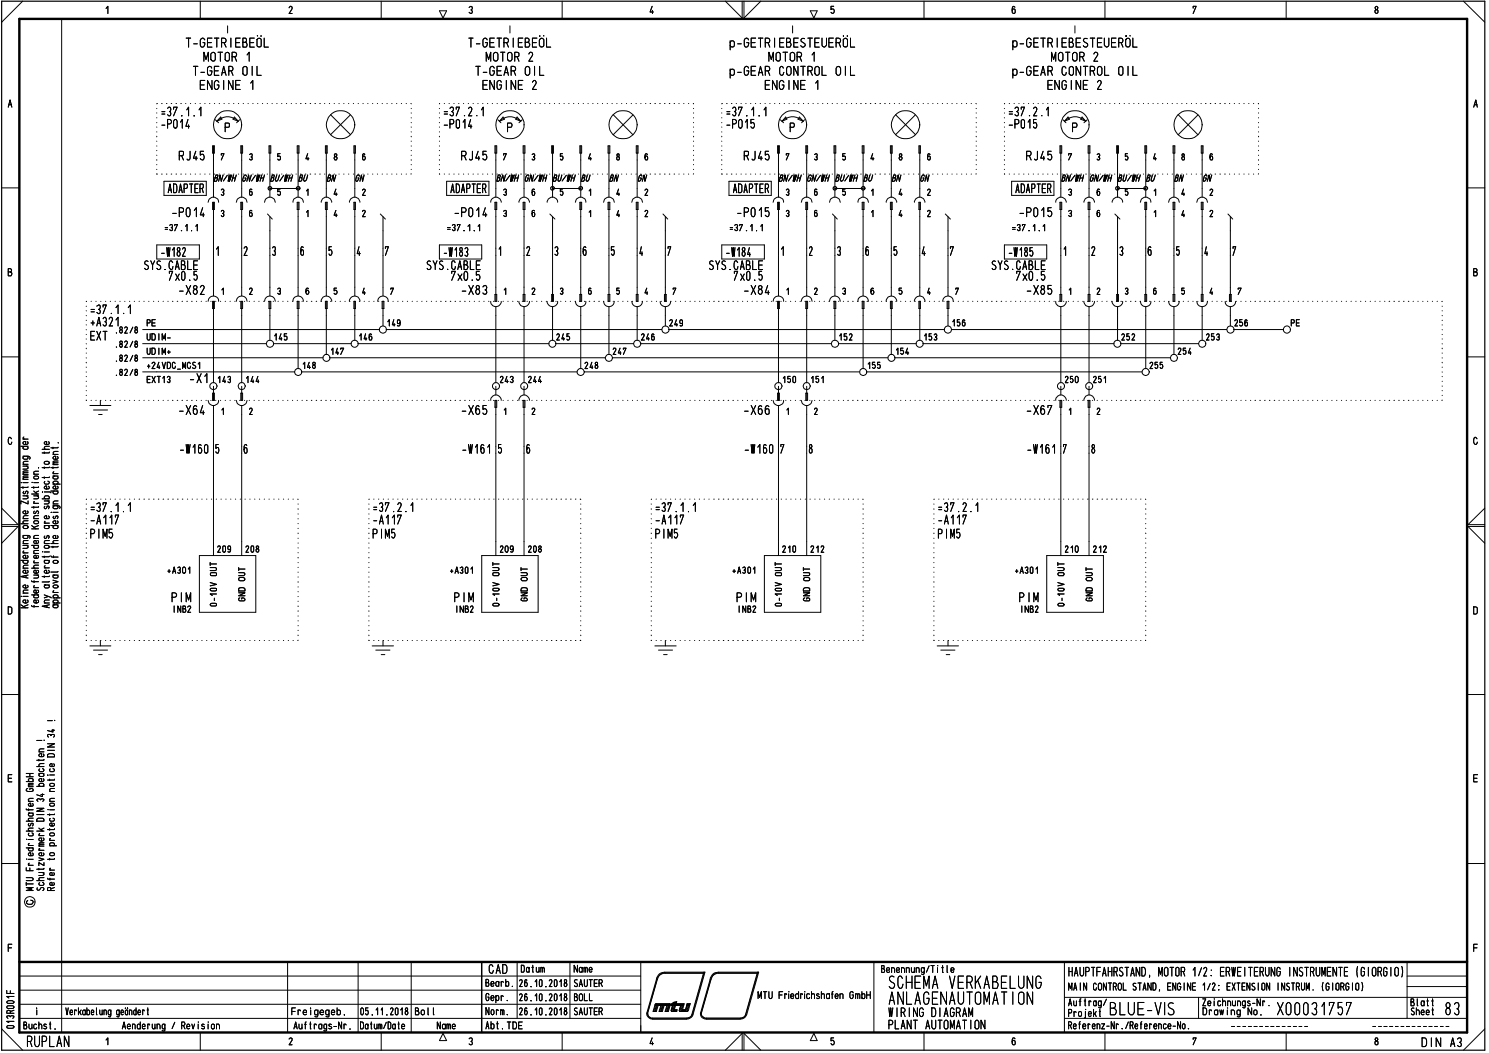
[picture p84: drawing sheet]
<svg xmlns="http://www.w3.org/2000/svg" width="420mm" height="297mm" viewBox="0 0 420 297" stroke-linecap="round" stroke-linejoin="round" font-family="sans-serif">
<defs><g id="words">
<text font-size="8" x="208.9" y="5">/</text>
<g font-size="5.3">
<text x="267.8" y="279">ViKA31LU</text>
<text x="250.7" y="283.5">ABLAG-\AUTOldT 0</text>
</g>
<text font-size="4.6" x="7.6" y="295.4">RUPLAN</text>
<g font-size="3.9">
<text x="52.3" y="13.5">T-GETRIEBEÖL</text>
<text x="57.4" y="17.4">MOTOR 1</text>
<text x="132" y="13.5">T-GETRIEBEÖL</text>
<text x="137" y="17.4">MOTOR 2</text>
<text x="205.9" y="13.5">p-GETRIEBESTEUERn</text>
<text x="216.8" y="17.4">MOTOR 1</text>
<text x="285.6" y="13.5">p-GETRIEBESTEUERdL</text>
<text x="296.6" y="17.4">MOTOR 2</text>
<text x="54.3" y="21.4">T-GEAR OIL</text>
<text x="134" y="21.4">T-GEAR OIL</text>
<text x="205.9" y="21.4">p-GEAR CONTROL OIL</text>
<text x="285.6" y="21.4">p-GEAR CONTROL OIL</text>
<text x="56.2" y="25.4">ENGINE 1</text>
<text x="135.9" y="25.4">ENGINE 2</text>
<text x="215.6" y="25.4">ENGINE 1</text>
<text x="295.4" y="25.4">ENGINE 2</text>
<text x="45.3" y="32.9">=37.1.1</text>
<text x="125" y="32.9">=37.2.1</text>
<text x="204.7" y="32.9">=37.1.1</text>
<text x="284.4" y="32.9">=37.2.1</text>
<text x="45.2" y="36.3">-P014</text>
<text x="124.9" y="36.3">-P014</text>
<text x="204.7" y="36.3">-P015</text>
<text x="284.3" y="36.3">-P015</text>
<text x="50.3" y="45.3">RJ45</text>
<text x="130" y="45.3">RJ45</text>
<text x="209.7" y="45.3">RJ45</text>
<text x="289.4" y="45.3">RJ45</text>
<text x="47.3" y="54.5">ADAPTER</text>
<text x="127.1" y="54.5">ADAPTER</text>
<text x="206.8" y="54.5">ADAPTER</text>
<text x="286.5" y="54.5">ADAPTER</text>
<text x="48.2" y="61.3">-P014</text>
<text x="127.9" y="61.3">-P014</text>
<text x="207.7" y="61.3">-P015</text>
<text x="287.3" y="61.3">-P015</text>
<text x="40.4" y="76.2">SYS.CABLE</text>
<text x="45.1" y="72.5">1182</text>
<text x="120.2" y="76.2">SYS.CABLE</text>
<text x="124.9" y="72.5">1183</text>
<text x="199.8" y="76.2">SYS.CABLE</text>
<text x="204.6" y="72.5">1184</text>
<text x="279.6" y="76.2">SYS.CABLE</text>
<text x="284.3" y="72.5">1185</text>
<text x="47.4" y="79.2">7x0.5</text>
<text x="50.2" y="83.2">-X82</text>
<text x="127.1" y="79.2">7x0.5</text>
<text x="129.9" y="83.2">-X83</text>
<text x="142" y="83.2">1</text>
<text x="206.8" y="79.2">7x0.5</text>
<text x="209.6" y="83.2">-X84</text>
<text x="286.5" y="79.2">7x0.5</text>
<text x="289.4" y="83.2">-X85</text>
<text x="301.4" y="83.2">1</text>
<text x="25.3" y="88.6">=37.1.1</text>
<text x="25.3" y="92.1">+A321</text>
<text x="129.9" y="117.1">-X65</text>
<text x="142" y="117.1">1</text>
<text x="149.8" y="117.1">2</text>
<text x="289.4" y="117.1">-X67</text>
<text x="301.4" y="117.1">1</text>
<text x="309.3" y="117.1">2</text>
<text x="50.5" y="128">-W160</text>
<text x="60.5" y="128">5</text>
<text x="130.2" y="128">-W161</text>
<text x="140.3" y="128">5</text>
<text x="209.8" y="128">-W160</text>
<text x="220" y="128">7</text>
<text x="289.6" y="128">-W161</text>
<text x="299.7" y="128">7</text>
<text x="25.2" y="148">-A117</text>
<text x="25.3" y="144.4">=37.1.1</text>
<text x="105" y="148">-A117</text>
<text x="105.1" y="144.4">=37.2.1</text>
<text x="184.7" y="148">-A117</text>
<text x="184.8" y="144.4">=37.1.1</text>
<text x="264.4" y="148">-A117</text>
<text x="264.5" y="144.4">=37.2.1</text>
<text x="25.2" y="152">PIM5</text>
<text x="104.9" y="152">PIM5</text>
<text x="184.7" y="152">PIM5</text>
<text x="264.4" y="152">PIM5</text>
<text x="48.2" y="169.9">PIM</text>
<text x="48.8" y="172.9">INB2</text>
<text x="127.9" y="169.9">PIM</text>
<text x="128.5" y="172.9">INB2</text>
<text x="207.6" y="169.9">PIM</text>
<text x="208.2" y="172.9">INB2</text>
<text x="226.3" y="169.7">0)</text>
<text x="287.3" y="169.9">PIM</text>
<text x="288" y="172.9">INB2</text>
<text x="137.8" y="274.7">CAD</text>
<text x="301.4" y="275.5">HAUPTFAHRSTAND, MOTOR 1/2: ERWEITERUNG INSTRUMENTE (010R010)</text>
<text x="250.7" y="286.9">WIRING DIAGRAM</text>
<text x="250.4" y="290.4">PLANT AUTOMATION</text>
<text x="401" y="295.4">DIN A3/</text>
</g>
<g font-size="3.2">
<text x="29.5" y="4">1</text>
<text x="81.2" y="4">2</text>
<text x="132" y="4">3</text>
<text x="183" y="4">4</text>
<text x="234.1" y="4">5</text>
<text x="285.2" y="4">6</text>
<text x="336.3" y="4">7</text>
<text x="387.5" y="4">8</text>
<text x="2.2" y="30.4">A</text>
<text x="415.7" y="30.4">A</text>
<text x="148.1" y="51.3">WM'</text>
<text x="157.2" y="51.3">U49</text>
<text x="165.2" y="51.3">O•</text>
<text x="149.7" y="55.3">6</text>
<text x="165.8" y="55.3">1</text>
<text x="2.1" y="78">B</text>
<text x="415.6" y="78">B</text>
<text x="146.3" y="113.1">n</text>
<text x="297.7" y="113.1">n</text>
<text x="305.4" y="113.1">n</text>
<text x="2.1" y="173.4">D</text>
<text x="415.6" y="173.4">D</text>
<text x="2" y="220.7">E</text>
<text x="415.5" y="220.7">E</text>
<text x="415.5" y="268.6">F</text>
<text x="146.3" y="278.5">26.10.2018</text>
<text x="161.8" y="278.5">SAUTER</text>
<text x="213.7" y="281.9">MTU Friedrichshafen GmbH</text>
<text x="301.4" y="279.5">MAIN CONTROL STAND, ENGINE 1/2: EXTENSION INSTRUM. (GIORGIO)</text>
<text x="18.5" y="286.4">Verkabelung geändert</text>
<text x="82.1" y="286.4">Freigegeb.</text>
<text x="101.4" y="286.4">05.11.2018</text>
<text x="117" y="286.4">Bol l</text>
<text x="136.9" y="282.4">Gepr.</text>
<text x="137" y="286.4">Norm.</text>
<text x="146.3" y="282.4">26.10.2018</text>
<text x="146.3" y="286.4">26.10.2018</text>
<text x="161.9" y="282.4">BOLL</text>
<text x="301.2" y="286.9">Projekt 3LU1-V</text>
<text x="301.4" y="283.8">Auftrag/</text>
<text x="339.1" y="283.9">Ze chnungs-Nr</text>
<text x="339.2" y="286.4">Draw ing No.</text>
<text x="397.9" y="283.9">Blatt</text>
<text x="397.9" y="286.4">Sheet</text>
<text x="6.5" y="290.4">Buchst.</text>
<text x="34.3" y="290.4">Aenderung / Revision</text>
<text x="82.8" y="290.4">Auf t rags-Nr .</text>
<text x="101.5" y="290.4">Datum/Date</text>
<text x="136.9" y="290.4">Abt. TDE</text>
<text x="301.3" y="290.4">Referenz-Nr./Reference-No.</text>
<text x="29.5" y="294.9">1</text>
<text x="81.2" y="294.9">2</text>
<text x="132" y="294.9">3</text>
<text x="183" y="294.9">4</text>
<text x="234.1" y="294.9">5</text>
<text x="285.2" y="294.9">6</text>
<text x="336.3" y="294.9">7</text>
<text x="387.5" y="294.9">8</text>
</g>
<g font-size="2.8">
<text x="149.8" y="45.3">3</text>
<text x="155.2" y="45.3">i5</text>
<text x="163.3" y="45.3">T4</text>
<text x="46.3" y="65.3">=37.1.1</text>
<text x="126" y="65.3">=37.1.1</text>
<text x="205.7" y="65.3">=37.1.1</text>
<text x="285.4" y="65.3">=37.1.1</text>
<text x="109.9" y="83.1">7</text>
<text x="149.8" y="83.2">2</text>
<text x="155.2" y="83.2">13</text>
<text x="165.6" y="83.2">6</text>
<text x="173.6" y="83.2">5</text>
<text x="181.6" y="83.2">4</text>
<text x="269.3" y="83.1">7</text>
<text x="309.3" y="83.2">2</text>
<text x="314.7" y="83.2">t 3</text>
<text x="325.1" y="83.2">6</text>
<text x="32.1" y="94.1">.82/8</text>
<text x="41.2" y="92.1">PE</text>
<text x="109.1" y="92.1">149</text>
<text x="188.6" y="92.1">249</text>
<text x="32.1" y="98.1">.82/8</text>
<text x="41.3" y="96.1">UDIM-</text>
<text x="41.3" y="100.2">UDIM+</text>
<text x="77.1" y="96.1">145</text>
<text x="156.8" y="96.1">245</text>
<text x="172.7" y="100.2">247</text>
<text x="180.7" y="96.1">246</text>
<text x="316.2" y="96.1">252</text>
<text x="32.1" y="102.1">.82/8</text>
<text x="32.1" y="106.1">.82/8</text>
<text x="41.3" y="104.1">+24VIDC_MOS1</text>
<text x="85.2" y="104.1">148</text>
<text x="164.7" y="104.1">248</text>
<text x="244.6" y="104.1">155</text>
<text x="324.2" y="104.1">255</text>
<text x="41.3" y="108.1">EXT13</text>
<text x="53.3" y="108.1">-X10</text>
<text x="61.2" y="108.1">143 Q 144</text>
<text x="138.7" y="110.1">C</text>
<text x="139.9" y="108.1">)243 0</text>
<text x="148.8" y="108.1">244</text>
<text x="218.4" y="110.1">C</text>
<text x="219.8" y="108.1">)150</text>
<text x="226.3" y="110.1">C</text>
<text x="227.8" y="108.1">)151</text>
<text x="300.3" y="108.1">250 0</text>
<text x="308.3" y="108.1">251</text>
<text x="50.2" y="117.1">-X64&quot;</text>
<text x="62.3" y="117.1">1</text>
<text x="70.1" y="117.1">2</text>
<text x="209.6" y="117.1">-X66&quot;</text>
<text x="221.7" y="117.1">1</text>
<text x="229.5" y="117.1">2</text>
<text x="61.1" y="156">209</text>
<text x="69.1" y="156">208</text>
<text x="140.9" y="156">209</text>
<text x="148.8" y="156">208</text>
<text x="220.5" y="156">210</text>
<text x="228.5" y="156">212</text>
<text x="300.3" y="156">210</text>
<text x="308.3" y="156">212</text>
<text x="47" y="161.9">+A301</text>
<text x="126.8" y="161.9">+A301</text>
<text x="206.5" y="161.9">+A301</text>
<text x="286.2" y="161.9">+A301</text>
<text x="146.9" y="274.4">Datum</text>
<text x="161.9" y="274.4">Name</text>
<text x="248.6" y="274.5">Benennung/Title</text>
<text x="136.9" y="278.4">Bearb.</text>
<text x="161.8" y="286.4">SAUTER</text>
<text x="123.2" y="290.4">Name</text>
</g>
<g font-size="2.4">
<text x="226.5" y="164">D</text>
<text x="7.8" y="230.4">o</text>
<text x="13" y="229">•—</text>
<text x="13.7" y="230.8">0</text>
</g>
<g font-size="2">
<text x="7.5" y="241.6">000</text>
<text x="1.7" y="286">ce</text>
</g>
<g font-size="1.5">
<text x="16.2" y="125.6">•</text>
<text x="11.7" y="126.9">-C-•-•</text>
<text x="11.7" y="135.4">-•-•</text>
<text x="8.7" y="139.5">-Y •-</text>
<text x="8.7" y="143.7">-•-•</text>
<text x="8.7" y="138">-1--•</text>
<text x="9.3" y="142.3">c-</text>
<text x="12.2" y="140.9">22</text>
<text x="14.7" y="143.7">07</text>
<text x="6.3" y="145">O</text>
<text x="9.3" y="146.5">C</text>
<text x="9.3" y="145">V)</text>
<text x="12.3" y="147.9">c- 0</text>
<text x="12.3" y="149.3">0 -0</text>
<text x="9.3" y="152.1">C</text>
<text x="12.3" y="153.5">C.0</text>
<text x="12.3" y="154.9">0-•-•</text>
<text x="6.3" y="156.2">c-</text>
<text x="9.3" y="156.2">C.-</text>
<text x="9.3" y="159.1">c-</text>
<text x="6.3" y="165.9">0)_</text>
<text x="11.7" y="163.2">-•-•-•</text>
<text x="12.3" y="166">00</text>
<text x="6.3" y="168.8">-</text>
<text x="11.7" y="171.6">-2 0</text>
<text x="12.2" y="168.8">&gt;.0.</text>
<text x="14.7" y="170.3">0.</text>
<text x="10.7" y="213.7">0d</text>
<text x="7.1" y="220.6">.0</text>
<text x="10" y="222">.0</text>
<text x="13.2" y="220.6">-•-•</text>
<text x="13.8" y="223.4">C</text>
<text x="6.9" y="236.1">•0</text>
<text x="7.3" y="237.6">-</text>
<text x="7.6" y="238.7">0</text>
<text x="10.6" y="238.8">E0.</text>
<text x="10.8" y="236.1">c-</text>
<text x="7.8" y="244.3">c-</text>
<text x="10.7" y="244.3">N1</text>
<text x="7.1" y="249.9">1-•</text>
<text x="10.7" y="249.9">00</text>
<text x="10.8" y="247.1">40</text>
<text x="2.1" y="268.6">F</text>
<text x="1.6" y="280.4">Lt-</text>
<text x="1.7" y="284.6">CZ</text>
</g>
</g></defs>
<g fill="none" stroke="#000" stroke-width=".28">
<path d="M6.4 .3l-5.9 6M17.4 5.3v286M56.5 .3v5M107.6 .3v5M124 3h2l-1 2.1zM158.6 .3v5M204.7 .3l4.7 4.8M228.6 3h2l-.9 2.1zM260.7 .3v5M311.8 .3v5M362.9 .3v5M413 .3l6 6"/>
<path d="M.5 53h5M76.2 53.2h7.9M155.9 53.2h8M235.6 53.2h7.9M315.3 53.2h8M414 53h5M60.2 89v18.9M68.2 89v18.9M76.2 89v6.9M84.1 89v15M92.1 89v11M100.1 89v6.9"/>
<path d="M108.1 89v2.9M139.9 89v18.9M147.9 89v18.9M155.9 89v6.9M163.9 89v15M171.8 89v11M179.8 89v6.9M187.7 89v2.9M219.7 89v18.9M227.6 89v18.9M235.6 89v6.9M243.5 89v15"/>
<path d="M251.5 89v11M259.5 89v6.9M267.5 89v2.9M299.3 89v18.9M307.3 89v18.9M315.3 89v6.9M323.3 89v15M331.3 89v11M339.2 89v6.9M347.2 89v2.9M.5 100.7h5M414 100.7h5"/>
<path d="M3.3 123.8a.48 .48 0 0 0-.6-.4 .48 .48 0 0 0-.4 .6v.7l.4 .6h.4l.2-.6M416.8 123.8a.48 .48 0 0 0-.6-.4 .48 .48 0 0 0-.4 .6v.7l.4 .6h.4l.3-.6M.5 148.5h4.6l-4.6 4.7M.5 143.3l4.6 4.7h-4.6M419 148.5h-4.8l4.8 4.7M419 143.3l-4.8 4.7h4.8M.5 195.9h5M414 195.9h5M.5 243.6h5M414 243.6h5M3.3 266.4h-1v2M5.5 275.3h175.3"/>
<path d="M5.5 279.3h175.3M81.2 271.4v19.9M101 271.4v19.9M116 271.4v19.9M145.9 271.4v15.9M160.8 271.4v15.9M180.8 271.4v19.9M246.6 271.4v19.9M300.4 271.4v19.8M397 271.4v15.9M397 278.3h17M397 275.3h17"/>
<path d="M.5 290.2l5.9 6M5.5 287.3h175.3M5.5 283.3h175.3M56.5 291.3v4.9M107.6 291.3v4.9M125 291.5l1 2h-2zM158.6 291.3v4.9M204.7 296.2l4.7-4.7v4.7M209.9 296.2v-4.7l4.8 4.7M229.7 291.5l.9 2h-2zM260.7 291.3v4.9M300.4 287.3h113.6"/>
<path d="M300.4 281.3h113.6M311.8 291.3v4.9M338.2 281.3v6M362.9 291.3v4.9M419 290.2l-6 6"/>
<circle cx="8.4" cy="254.4" r="1.49"/>
</g>
<path d="M.5 .3h418.5v295.9h-418.5z" fill="none" stroke="#000" stroke-width=".34"/>
<path d="M5.5 5.3h408.5v286h-408.5zM5.5 271.4h408.5" fill="none" stroke="#000" stroke-width=".68"/>
<path d="M135.9 271.4v19.9" fill="none" stroke="#000" stroke-width=".42"/>
<path d="M358.1 283.7h.1" fill="none" stroke="#000" stroke-width=".28"/>
<path d="M7.4 247.6h1.5a.42 .42 0 0 1 .5 .4 .42 .42 0 0 1-.5 .4h-1.5M7.4 244.8v.8h2M8 244.1h1.4M8 242.4h1.4M8.4 244.9v.7M9.4 250.4h-2l1.6 .4-1.6 .4h2M1.9 282.6l.4-.3 1.3 .1a.34 .34 0 0 1 .3 .4 .34 .34 0 0 1-.4 .2h-1.3zM2.1 289.4l1.4-.1a.38 .38 0 0 1 .4 .4 .38 .38 0 0 1-.4 .4l-1.4-.1-.2-.3zM2.2 287.3l-.3-.4a.55 .55 0 0 1 .5-.4 .55 .55 0 0 1 .5 .4 .48 .48 0 0 1 .6-.4 .48 .48 0 0 1 .4 .5l-.3 .3M3.9 288.1h-2l.6 .4M3.9 281.1h-2l.6 .4M358.1 283.7h.1" fill="none" stroke="#000" stroke-width=".28"/>
<g fill="none" stroke="#000" stroke-width=".28">
<path d="M7.4 218.2h2M8.4 218.2v.9M7.4 228.2l.1 .2h1.9M7.4 239.2h2M7.4 234.4h2M7.4 231.6h2M7.8 222.4l-.4 .4v.2l.4 .3 1.6-.2-.2-.6-.8-.1v.4M8 238.5h1.4M8 236.8h1.4M8 226.1h1.4M8 221.9h1.4M8.1 228.2v.5"/>
<path d="M8.2 232.3a.37 .37 0 0 0-.2 .5 .37 .37 0 0 0 .4 .2l.4-.8 .6 .1-.2 .7M8.3 239.2l-.3 .2 .3 .6h.8l.3-.2v-.4l-.3-.2M9.2 226.7l.2 .2-.2 .5h-.9l-.3-.5 .7-.3v.8M9.4 233.6l-1.3 .1-.1 .5 .4 .2M9.4 230.8l-1.3 .1-.1 .5 .4 .2M9.4 225.2h-1l-.4 .3 .3 .6M9.4 221.4h-1.1l-.3 .2 .3 .3M9.4 221l-1.3 .1-.1 .1 .3 .2M7.4 247.6h1.5a.42 .42 0 0 1 .5 .4 .42 .42 0 0 1-.5 .4h-1.5M7.4 244.8v.8h2M7.6 242.4h.1M8 244.1h1.4"/>
<path d="M8 242.4h1.4M8.4 244.9v.7M9.4 250.4h-2l1.6 .4-1.6 .4h2"/>
</g>
<g fill="none" stroke="#000" stroke-width=".28">
<path d="M7.4 218.2h2M8.4 218.2v.9M10.4 216.2h2M10.4 208.9h1.4M11 218.2h1.1l.3 .6-.3 .2h-.8l-.3-.2 .3-.6M11 214.2v.4M12 216.8l.4 .4-.3 .5h-.8l-.3-.4 .2-.4M12.1 219.7h.2l.1 .4-.4 .4-1-.2v-.5l.7-.2v.9M12.4 215.4l-1.3 .2-.1 .3 .4 .3M12.4 214.2l-.1 .3h-1.9M12.4 211.2l-1.2 .1-.2 .2 .2 .6M12.4 218.2l-.2 .1"/>
<path d="M7.4 228.2l.1 .2h1.9M7.4 239.2h2M7.4 234.4h2M7.4 231.6h2M7.8 222.4l-.4 .4v.2l.4 .3 1.6-.2-.2-.6-.8-.1v.4M8 238.5h1.4M8 236.8h1.4M8 226.1h1.4M8 221.9h1.4M8.1 228.2v.5M8.2 232.3a.37 .37 0 0 0-.2 .5 .37 .37 0 0 0 .4 .2l.4-.8 .6 .1-.2 .7M8.3 239.2l-.3 .2 .3 .6h.8l.3-.2v-.4l-.3-.2"/>
<path d="M9.2 226.7l.2 .2-.2 .5h-.9l-.3-.5 .7-.3v.8M9.4 233.6l-1.3 .1-.1 .5 .4 .2M9.4 230.8l-1.3 .1-.1 .5 .4 .2M9.4 225.2h-1l-.4 .3 .3 .6M9.4 221.4h-1.1l-.3 .2 .3 .3M9.4 221l-1.3 .1-.1 .1 .3 .2M10.4 228h2l-2 .9h2M10.4 234.4h2M10.4 229.8h2M10.5 231.1l.3-.3h1.2l.4 .3v.5h-2zM10.7 226.1l-.3-.5a.55 .55 0 0 1 .5-.3 .55 .55 0 0 1 .5 .3 .48 .48 0 0 1 .5-.3 .48 .48 0 0 1 .4 .5l-.2 .3M11 233.6l1 .8"/>
<path d="M11.2 239.4l-.2 .2 .3 .3M11.6 224.1h.8M12 223.9v.8l-1.6-.5M12.1 236.4l.3 .5-.4 .3-1-.1v-.5l.2-.2h.5v.8M12.4 233.6l-.8 .4M7.6 242.4h.1M10.5 250.4a.43 .43 0 0 0 .1 .7 .43 .43 0 0 0 .6-.1 .56 .56 0 0 1 .6-.7 .56 .56 0 0 1 .5 .7l-.2 .2M11 242l1.4 .4-1.4 .4M11 244.9v.5M12.4 247.6h-1.3l-.1 .5 .4 .3M12.4 244.9l-.1 .3h-1.9"/>
</g>
<g fill="none" stroke="#000" stroke-width=".28">
<path d="M10.4 216.2h2M10.4 208.9h1.4M11 218.2h1.1l.3 .6-.3 .2h-.8l-.3-.2 .3-.6M11 214.2v.4M12 216.8l.4 .4-.3 .5h-.8l-.3-.4 .2-.4M12.1 219.7h.2l.1 .4-.4 .4-1-.2v-.5l.7-.2v.9M12.5 208.9h.1M12.4 215.4l-1.3 .2-.1 .3 .4 .3M12.4 214.2l-.1 .3h-1.9M12.4 211.2l-1.2 .1-.2 .2 .2 .6M12.4 218.2l-.2 .1M10.4 228h2l-2 .9h2"/>
<path d="M10.4 234.4h2M10.4 229.8h2M10.5 231.1l.3-.3h1.2l.4 .3v.5h-2zM10.7 226.1l-.3-.5a.55 .55 0 0 1 .5-.3 .55 .55 0 0 1 .5 .3 .48 .48 0 0 1 .5-.3 .48 .48 0 0 1 .4 .5l-.2 .3M11 233.6l1 .8M11.2 239.4l-.2 .2 .3 .3M11.6 224.1h.8M12 223.9v.8l-1.6-.5M12.1 236.4l.3 .5-.4 .3-1-.1v-.5l.2-.2h.5v.8M12.4 233.6l-.8 .4M10.5 250.4a.43 .43 0 0 0 .1 .7 .43 .43 0 0 0 .6-.1 .56 .56 0 0 1 .6-.7 .56 .56 0 0 1 .5 .7l-.2 .2M11 242l1.4 .4-1.4 .4"/>
<path d="M11 244.9v.5M12.4 247.6h-1.3l-.1 .5 .4 .3M12.4 244.9l-.1 .3h-1.9"/>
</g>
<g fill="none" stroke="#000" stroke-width=".28">
<path d="M12.5 208.9h.1M13.4 212.9l.6-.3 1 .1 .4 .3v.5h-2zM13.4 209.8h2l-2 .9h2M13.4 211.7h2M13.4 203.3h1.4M13.5 218.6h.1M13.7 207.9l-.3-.3a.48 .48 0 0 1 .5-.4 .48 .48 0 0 1 .5 .3 .53 .53 0 0 1 .5-.3 .53 .53 0 0 1 .5 .4l-.3 .3M14 218.6h1.4M14.6 206h.8M14.9 216.8l.5 .4-.4 .5h-.7l-.3-.3 .2-.5M14.9 205.7v.8l-1.5-.4M15.1 215.5l.3 .2-.3 .5h-.8l-.3-.5 .4-.3h.3v.8"/>
<path d="M14 233.8v.4M14 238.6h2M14 237.1h1.4M14 226.1h1.4M14.1 235.1l.3-.2 .8 .1 .2 .5-.5 .3h-.5l-.4-.3zM14.1 226.7l.3-.1 .8 .1 .2 .5-.5 .2h-.5l-.4-.2zM14.1 221.1l.3-.1 .8 .1 .2 .5-.5 .2h-.5l-.4-.2zM14.3 236.6h-.3l.3 .5M14.4 238.6a.43 .43 0 0 1-.4-.4 .43 .43 0 0 1 .4-.5l.9 .2 .1 .4-.5 .3M15.1 232.2l.3 .3-.3 .5h-.8l-.3-.3 .1-.4 .6-.1v.8M15.4 233.8l-.1 .2h-1.9M15.4 225.2l-1.3 .2-.1 .3 .3 .4"/>
<path d="M13.4 247.7l.1 .3h1.9M14 245.4h1.4M14 242.1v.5M14.1 240.7l.3-.2 .8 .1 .2 .5-.5 .3h-.5l-.4-.3zM14.1 247.7v.5M14.3 244.9l-.3 .1 .3 .4M14.4 251.2v-.5a.56 .56 0 0 0-1-.2v.7h2M15.1 249l.3 .4-.5 .4-.8-.2v-.5l.6-.2v.9M15.1 246.2l.3 .4-.5 .4-.8-.2v-.5l.6-.2v.9M15.4 242.1l-.1 .3h-1.9M15.4 250.4l-1 .3"/>
</g>
<g fill="none" stroke="#000" stroke-width=".28">
<path d="M13.4 212.9l.6-.3 1 .1 .4 .3v.5h-2zM13.4 209.8h2l-2 .9h2M13.4 211.7h2M13.4 203.3h1.4M13.5 218.6h.1M13.7 207.9l-.3-.3a.48 .48 0 0 1 .5-.4 .48 .48 0 0 1 .5 .3 .53 .53 0 0 1 .5-.3 .53 .53 0 0 1 .5 .4l-.3 .3M14 218.6h1.4M14.6 206h.8M14.9 216.8l.5 .4-.4 .5h-.7l-.3-.3 .2-.5M14.9 205.7v.8l-1.5-.4M15.1 215.5l.3 .2-.3 .5h-.8l-.3-.5 .4-.3h.3v.8M15.5 203.3h.1"/>
<path d="M14 233.8v.4M14 238.6h2M14 237.1h1.4M14 226.1h1.4M14.1 235.1l.3-.2 .8 .1 .2 .5-.5 .3h-.5l-.4-.3zM14.1 226.7l.3-.1 .8 .1 .2 .5-.5 .2h-.5l-.4-.2zM14.1 221.1l.3-.1 .8 .1 .2 .5-.5 .2h-.5l-.4-.2zM14.3 236.6h-.3l.3 .5M14.4 238.6a.43 .43 0 0 1-.4-.4 .43 .43 0 0 1 .4-.5l.9 .2 .1 .4-.5 .3M15.1 232.2l.3 .3-.3 .5h-.8l-.3-.3 .1-.4 .6-.1v.8M15.4 233.8l-.1 .2h-1.9M15.4 225.2l-1.3 .2-.1 .3 .3 .4"/>
<path d="M13.4 247.7l.1 .3h1.9M14 245.4h1.4M14 242.1v.5M14.1 240.7l.3-.2 .8 .1 .2 .5-.5 .3h-.5l-.4-.3zM14.1 247.7v.5M14.3 244.9l-.3 .1 .3 .4M14.4 251.2v-.5a.56 .56 0 0 0-1-.2v.7h2M15.1 249l.3 .4-.5 .4-.8-.2v-.5l.6-.2v.9M15.1 246.2l.3 .4-.5 .4-.8-.2v-.5l.6-.2v.9M15.4 242.1l-.1 .3h-1.9M15.4 250.4l-1 .3"/>
</g>
<g fill="none" stroke="#000" stroke-width=".28">
<path d="M5.9 125.9h2M6 136.1h.1M6.5 128.7l1.8 .1 .2 .3-.2 .4M6.5 139.9h1.4M6.5 137.3v.5M6.5 136.1h1.4M6.5 135.2h1.4M6.5 133.9h1.4M6.5 131.5h1.4M6.5 131h1.4M6.5 123.9h1.4M6.7 138.6a.36 .36 0 0 0-.2 .5 .36 .36 0 0 0 .5 .2 .6 .6 0 0 1 .8-.6l.1 .2-.2 .5"/>
<path d="M6.7 123.3l-.2 .2 .3 .4M6.8 128.7l-.3 .3 .3 .5h.8l.3-.2-.3-.6M6.8 125.9l-.3 .3 .3 .5h.8l.3-.2-.3-.6M7.5 139.9l.4 .3-.1 .3-1.3 .2M7.5 131.5l.4 .3-.1 .4-1.3 .1M7.7 124.6h.1l.1 .5-.4 .3-.9-.2v-.5l.6-.2v.9M7.9 137.3l-.1 .2h-1.9M7.9 134.7h-1.2l-.2 .3 .2 .2M7.9 134.3h-1.2l-.2 .2 .4 .2M7.9 133.3h-1.2l-.2 .3 .2 .3M7.9 132.8l-1.3 .1v.4h.3M7.9 130.1l-1.3 .2 .1 .7"/>
<path d="M9.5 136.1h1.4M10.5 139.9l.4 .3-.2 .4-1.2 .1M12.5 138.8h1.5l.4 .2M12.5 130.4l.4-.3h.6a.42 .42 0 0 1 .4 .5 .42 .42 0 0 1-.4 .4l-.8-.1zM12.5 127.5v.4M12.5 131.7v.5M13.5 135.7l.4 .4-.3 .5-.9-.1-.2-.3 .2-.4M13.7 137.2l.2 .2-.2 .5h-1l-.2-.5 .7-.3v.8M13.7 124.6l.2 .3-.1 .3-.9 .2a.45 .45 0 0 1-.4-.6 .45 .45 0 0 1 .7-.3v.9M13.9 131.7l-.1 .2h-1.9M13.9 127.5l-.1 .3h-1.9M5.9 158.1h2"/>
<path d="M5.9 147.7h2M6.5 151l1.8 .1 .2 .4-.2 .3M6.5 153.8h1.4M6.5 153.3h1.4M6.5 146.3h1.4M6.6 148.4l.9-.1 .3 .1 .1 .4-.4 .3h-.6l-.3-.2zM6.8 158.1l-.3 .2 .3 .6 .9-.1 .2-.5-.3-.2M6.8 151l-.3 .4 .3 .5 1-.2 .1-.3-.3-.4M7.5 153.8a.42 .42 0 0 1 .4 .5 .42 .42 0 0 1-.4 .4h-1M7.7 156.7l.2 .3-.2 .5h-1l-.2-.4 .1-.3 .6-.2v.9M7.9 159.4l-1.3 .2 .1 .7M7.9 152.5l-1.3 .1 .1 .7"/>
<path d="M7.9 146.9l-1.3 .1-.1 .4 .4 .3M7.9 145.5l-1.3 .1 .1 .7M7.9 141.3v.9l-2-.9v.9M8.9 153.8h2M8.9 149.2h2M8.9 148.3l1.2 .9M9.5 147.2l.4-.3h.6l.4 .3v.2l-.2 .3h-.8zM9.8 153.8l-.3 .2v.5l.3 .2 1-.2 .1-.3-.4-.4M10.6 156.7l.3 .3-.3 .5h-.9l-.1-.7 .6-.2v.9M10.6 152.5l.3 .5-.4 .3-.8-.1-.2-.5 .2-.2h.5v.8M10.9 159.4l-1.3 .2-.1 .5 .4 .2M10.9 148.3l-1.3 .5"/>
<path d="M12.5 158.1h1.1l.3 .5-.3 .3h-.8l-.3-.3 .3-.5M12.5 156.9v.4M12.5 155.7h1.4M12.7 151.2a.37 .37 0 0 0-.2 .5 .37 .37 0 0 0 .4 .2l.3-.7a.41 .41 0 0 1 .7 .1 .41 .41 0 0 1-.2 .6M12.7 142.8a.37 .37 0 0 0-.2 .5 .37 .37 0 0 0 .4 .2l.3-.5a.33 .33 0 0 1 .6-.2 .33 .33 0 0 1 0 .5l-.1 .2M12.7 159.6l-.2 .3 .3 .3M13.5 141.3a.42 .42 0 0 1 .4 .4 .42 .42 0 0 1-.4 .5h-1M13.7 145.5l.2 .3-.2 .5h-1l-.2-.5 .7-.3v.8M13.9 156.9l-.1 .2h-1.9M13.9 158.1l-.2 .1M5.9 171.4h2M5.9 170.6l1.3 .8"/>
<path d="M6.5 168.2h1.4M6.5 167.3h1.4M6.5 160.3h1.4M7.3 162.4v.6M7.7 169.2l.2 .6-.4 .3-.9-.2-.1-.4 .2-.3h.5v.9M7.7 160.9l.2 .5-.4 .3-.9-.2-.1-.4 .2-.2h.5v.8M7.9 166.5h-1.3l.1 .8M7.9 162.2l-2 .4 2 .5M7.9 170.6l-1.3 .5M8.9 170.8l.2 .3h1.8M8.9 163.8l.1 .3h1.9M8.9 160.3h2"/>
<path d="M8.9 167.8h2M9.5 165.8h1.4M9.5 162.2h1.4M9.6 163.8v.5M9.6 170.8v.5M9.8 167.8l-.3 .2v.5l.3 .2 1-.2 .1-.4-.4-.3M10.5 162.2l.4 .4-.2 .4-1.2 .1M10.6 169.2l.3 .6-.4 .3-.8-.1-.2-.5 .2-.3h.5v.9M10.6 166.5l.3 .5-.4 .3-.8-.1-.2-.5 .2-.2h.5v.8M10.6 160.9l.3 .5-.4 .3-.8-.1-.2-.5 .2-.2h.5v.8M12.5 160.2h1.4M13.7 160.9l.2 .5-.4 .3-.9-.2-.1-.4 .2-.2h.5v.8"/>
<path d="M13.9 169.2h-1.2l-.2 .5 .2 .4M13.9 164l-.1 .2h-1.9M15.5 203.3h.1M8.7 253.9a.6 .6 0 0 1 .7 .6 .6 .6 0 0 1-.6 .6h-.8l-.4-.3-.1-.5 .3-.3"/>
</g>
<g fill="none" stroke="#000" stroke-width=".28">
<path d="M9.1 136.1h.1M9.5 133.8h1.4M9.5 136.1h1.4M9.7 134.4h1l.2 .5-.4 .2h-.6l-.4-.2zM10.5 139.9l.4 .3-.2 .4-1.2 .1M10.9 132.9l-1.3 .2 .1 .7M10.9 132h.1M8.9 153.8h2M8.9 149.2h2M8.9 148.3l1.2 .9M9.5 147.2l.4-.3h.6l.4 .3v.2l-.2 .3h-.8zM9.8 153.8l-.3 .2v.5l.3 .2 1-.2 .1-.3-.4-.4"/>
<path d="M10.6 156.7l.3 .3-.3 .5h-.9l-.1-.7 .6-.2v.9M10.6 152.5l.3 .5-.4 .3-.8-.1-.2-.5 .2-.2h.5v.8M10.9 159.4l-1.3 .2-.1 .5 .4 .2M10.9 148.3l-1.3 .5M8.9 170.8l.2 .3h1.8M8.9 163.8l.1 .3h1.9M8.9 167.8h2M8.9 160.3h2M9.5 165.8h1.4M9.5 162.2h1.4M9.6 163.8v.5M9.6 170.8v.5"/>
<path d="M9.8 167.8l-.3 .2v.5l.3 .2 1-.2 .1-.4-.4-.3M10.5 162.2l.4 .4-.2 .4-1.2 .1M10.6 169.2l.3 .6-.4 .3-.8-.1-.2-.5 .2-.3h.5v.9M10.6 166.5l.3 .5-.4 .3-.8-.1-.2-.5 .2-.2h.5v.8M10.6 160.9l.3 .5-.4 .3-.8-.1-.2-.5 .2-.2h.5v.8"/>
</g>
<g fill="none" stroke="#000" stroke-width=".28">
<path d="M64.2 7.3v2M143.9 7.3v2M223.6 7.3v2M303.3 7.3v2M44.2 38.4v.2M44.2 39.8v.1M59.1 29.2h.1M60.5 29.2h.1M60.7 33.8l1 .8M61.3 34.2a4.1 4.1 0 0 1 5.9 0M61.8 29.2h.1M62.3 33l.3 .6-1.4 .6z"/>
<path d="M63.2 29.2h.1M63.5 35.9h.7a.63 .63 0 0 0 .5-.5 .63 .63 0 0 0-.3-.7h-.9v2.5M64.6 29.2h.1M65.9 29.2h.1M66.2 33l1 1.2-1.5-.6zM67.3 29.2h.1M67.6 33.8l-.8 .8M68.6 29.2h.1M70 29.2h.1M71.3 29.2h.1M72.7 29.2h.1M74 29.2h.1"/>
<path d="M75.4 29.2h.1M76.7 29.2h.1M78.1 29.2h.1M79.5 29.2h.1M80.8 29.2h.1M82.2 29.2h.1M83.5 29.2h.1M84.8 29.2h.2M86.1 29.2h.2M87.5 29.2h.2M88.9 29.2h.1M90.2 29.2h.2"/>
<path d="M91.6 29.2h.1M92.9 29.2h.1M93.3 32.3l5.6 5.7M94.3 29.2h.1M95.6 29.2h.1M97 29.2h.1M98.3 29.2h.1M98.8 32.4l-5.5 5.6M99.7 29.2h.1M101 29.2h.1M102.4 29.2h.1M103.8 29.2h.1"/>
<path d="M105.1 29.2h.1M106.5 29.2h.1M107.8 29.2h.1M109.2 29.2h.1M110.5 29.2h.1M111.9 29.2h.1M113.2 29.2h.1M114.6 29.2h.1M116 29.2v.1M116 30.6h.1M116 31.8v.1M116 33.2v.1"/>
<path d="M116 34.5v.1M116 35.8v.1M116 37.2v.1M116 38.4v.2M116 39.8v.1M124 38.4v.2M124 39.8v.1M138.9 29.2h.1M140.3 29.2h.1M140.5 33.8l.9 .8M140.9 34.2a4.2 4.2 0 0 1 6 0M141.5 29.2h.2"/>
<path d="M141.9 33l.5 .6-1.5 .6zM142.9 29.2h.1M143.2 35.9h.8a.63 .63 0 0 0 .5-.5 .63 .63 0 0 0-.4-.7h-.9v2.5M144.2 29.2h.2M145.6 29.2h.2M145.9 33l1 1.2-1.4-.6zM146.9 29.2h.2M147.4 33.8l-1 .8M148.3 29.2h.2M149.6 29.2h.1M151 29.2h.1M152.4 29.2h.1"/>
<path d="M153.7 29.2h.1M155.1 29.2h.1M156.4 29.2h.1M157.8 29.2h.1M159.1 29.2h.1M160.5 29.2h.1M161.8 29.2h.1M163.2 29.2h.1M164.5 29.2h.1M165.9 29.2h.1M167.3 29.2h.1M168.6 29.2h.1"/>
<path d="M170 29.2h.1M171.3 29.2h.1M172.7 29.2h.1M173 32.3l5.6 5.7M174 29.2h.1M175.4 29.2h.1M176.7 29.2h.1M178.1 29.2h.1M178.6 32.4l-5.6 5.6M179.5 29.2h.1M180.8 29.2h.1M182.2 29.2h.1"/>
<path d="M183.4 29.2h.2M184.8 29.2h.2M186.1 29.2h.2M187.5 29.2h.2M188.8 29.2h.2M190.2 29.2h.2M191.6 29.2h.1M192.9 29.2h.1M194.3 29.2h.1M195.6 29.2l.1 .1M195.7 30.6h.1M195.7 31.8v.1"/>
<path d="M195.7 33.2v.1M195.7 34.5v.1M195.7 35.8v.1M195.7 37.2v.1M195.7 38.4v.2M195.7 39.8v.1M203.7 38.4v.2M203.7 39.8v.1M218.6 29.2h.1M219.9 29.2h.1M220.2 33.8l.9 .8M220.7 34.2a4.1 4.1 0 0 1 5.9 0"/>
<path d="M221.3 29.2h.1M221.7 33l.3 .6-1.3 .6zM222.6 29.2h.1M223 35.9h.6a.63 .63 0 0 0 .6-.5 .63 .63 0 0 0-.4-.7h-.8v2.5M224 29.2h.1M225.3 29.2h.1M225.6 33l1 1.2-1.4-.6zM226.7 29.2h.1M227 33.8l-.8 .8M228 29.2h.1M229.4 29.2h.1M230.8 29.2h.1"/>
<path d="M232.1 29.2h.1M233.5 29.2h.1M234.8 29.2h.1M236.2 29.2h.1M237.5 29.2h.1M238.9 29.2h.1M240.2 29.2h.1M241.6 29.2h.1M242.9 29.2h.1M244.2 29.2h.2M245.6 29.2h.1M246.9 29.2h.2"/>
<path d="M248.3 29.2h.2M249.6 29.2h.2M251 29.2h.1M252.3 29.2h.1M252.7 32.3l5.7 5.7M253.7 29.2h.1M255.1 29.2h.1M256.4 29.2h.1M257.8 29.2h.1M258.3 32.4l-5.6 5.6M259.1 29.2h.1M260.5 29.2h.1"/>
<path d="M261.8 29.2h.1M263.2 29.2h.1M264.5 29.2h.1M265.9 29.2h.1M267.3 29.2h.1M268.6 29.2h.1M270 29.2h.1M271.3 29.2h.1M272.7 29.2h.1M274 29.2h.1M275.4 29.2l.1 .1M275.5 30.6h.1"/>
<path d="M275.5 31.8v.1M275.5 33.2v.1M275.5 34.5v.1M275.5 35.8v.1M275.5 37.2v.1M275.5 38.4v.2M275.5 39.8v.1M283.4 38.4v.2M283.4 39.8v.1M298.3 29.2h.1M299.7 29.2h.1M299.9 33.8l.9 .8"/>
<path d="M300.4 34.2a4.2 4.2 0 0 1 6 0M300.9 29.2h.2M301.4 33l.4 .6-1.4 .6zM302.3 29.2h.2M302.6 35.9h.7a.62 .62 0 0 0 .6-.5 .62 .62 0 0 0-.3-.7h-1v2.5M303.7 29.2h.1M305 29.2h.2M305.4 33l1 1.2-1.5-.6zM306.4 29.2h.1M306.8 33.8l-.9 .8M307.7 29.2h.1M309.1 29.2h.1"/>
<path d="M310.4 29.2h.1M311.8 29.2h.1M313.1 29.2h.1M314.5 29.2h.1M315.8 29.2h.1M317.2 29.2h.1M318.6 29.2h.1M319.9 29.2h.1M321.3 29.2h.1M322.6 29.2h.1M324 29.2h.1M325.3 29.2h.1"/>
<path d="M326.7 29.2h.1M328 29.2h.1M329.4 29.2h.1M330.8 29.2h.1M332.1 29.2h.1M332.4 32.3l5.6 5.7M333.5 29.2h.1M334.8 29.2h.1M336.2 29.2h.1M337.5 29.2h.1M338 32.4l-5.6 5.6M338.9 29.2h.1"/>
<path d="M340.1 29.2h.2M341.5 29.2h.2M342.9 29.2h.1M344.2 29.2h.2M345.6 29.2h.1M346.9 29.2h.1M348.3 29.2h.1M349.6 29.2h.1M351 29.2h.1M352.3 29.2h.1M353.7 29.2h.1M355 29.2l.1 .1"/>
<path d="M355.1 30.6h.1M355.1 31.8v.1M355.1 33.2v.1M355.1 34.5v.1M355.1 35.8v.1M355.1 37.2v.1M355.1 38.4v.2M355.1 39.8v.1M44.2 41.1v.1M44.2 42.4v.1M44.2 43.8v.1M44.2 45v.2"/>
<path d="M44.2 46.4v.1M44.2 47.8h.1M44.2 49l.2 .1M45.6 49.1h.2M46.3 55.1h11.9M46.3 51.1h11.9M46.9 49.1h.2M48.3 49.1h.2M49.7 49.1h.1M51 49.1h.2M52.4 49.1h.1M53.7 49.1h.1"/>
<path d="M55.1 49.1h.1M56.4 49.1h.1M57.8 49.1h.1M58.7 57.1a1.48 1.48 0 0 1 1.5-1.5 1.48 1.48 0 0 1 1.5 1.5M59.1 49.1h.1M60 41.1h.5v2.1h-.5zM60 57.1h.5v2h-.5zM60.2 41.1v14.5M60.2 57.1v26.4M60.5 49.1h.1M60.7 50.1l.6 .1v.3l-.3 .6h-.6l.5-1.7h.5l-.1 .6-.2 .1M61.8 49.1h.1"/>
<path d="M62.4 59.6l.3-.2 .4 .1v.6l-.2 .1a.49 .49 0 0 1 .3 .5 .49 .49 0 0 1-.3 .4l-.5-.3M62.4 53.6l.3-.3 .4 .2v.6l-.2 .1a.43 .43 0 0 1 .2 .6 .43 .43 0 0 1-.7 .1M62.4 43.8v-.5h.8l-.8 1.8M62.9 49.4l-.5 1.7-.3-1.7-.4 1.7M63.2 49.1h.1M64.1 49.4l-1.1 1.7M64.6 49.1h.1M64.6 49.4l-.2 1.7 .7-1.7-.4 1.7 .7-1.7M65.7 50.2h.7M65.9 49.1h.1M65.9 49.4l-.5 1.7M66.7 57.1a1.53 1.53 0 0 1 1.5-1.5 1.53 1.53 0 0 1 1.5 1.5"/>
<path d="M66.7 49.4l-.5 1.7M67.3 49.1h.1M67.9 41.1h.6v2.1h-.6zM67.9 57.1h.6v2h-.6zM68.2 41.1v14.5M68.2 57.1v26.4M68.6 49.1h.1M69.6 49.7l-.2-.3-.6 .3-.3 1 .1 .4 .7-.5 .1-.4h-.4M70 49.1h.1M70.4 43.6l.4-.3a.49 .49 0 0 1 .4 .5 .49 .49 0 0 1-.4 .5 .43 .43 0 0 1 .4 .4 .43 .43 0 0 1-.5 .4l-.3-.2M70.9 49.4l-.5 1.7-.3-1.7-.5 1.7M71.1 59.5l-.2-.1-.4 .1-.1 1.2a.45 .45 0 0 0 .6 .4 .45 .45 0 0 0 .2-.7l-.3-.5h-.2l-.3 .5"/>
<path d="M71.1 53.5l-.4-.2-.3 .5v.9l.3 .4a.55 .55 0 0 0 .5-.5 .55 .55 0 0 0-.5-.6l-.3 .4M71.3 49.1h.1M72.1 49.4l-1.1 1.7M72.6 49.4l-.3 1.7 .7-1.7-.3 1.7 .7-1.7M72.7 49.1h.1M73.6 50.2h.8M73.9 49.4l-.5 1.7M74 49.1h.1M74.6 57.1a1.53 1.53 0 0 1 1.6-1.5 1.53 1.53 0 0 1 1.5 1.5M74.6 49.4l-.5 1.7M75.4 49.1h.1M75.9 41.1h.5v2.1h-.5z"/>
<path d="M76.2 41.1v14.5M76.6 50.1h.5l.2 .6-.4 .4h-.6l.5-1.7h.5l.1 .2-.3 .5M76.7 49.1h.1M78.1 49.4l-.4 1.3 .2 .4 .5-.2 .5-1.5M78.1 49.1h.1M79 53.3h-.6v.8l.1-.1a.54 .54 0 0 1 .7 .3 .54 .54 0 0 1-.2 .6l-.2 .2-.4-.3M79 43.3h-.6v.9a.51 .51 0 0 1 .7-.1 .51 .51 0 0 1 0 .8l-.2 .2h-.4l-.1-.2M79.5 49.1h.1M80.1 49.4l-1.1 1.7M80.6 49.4l-.3 1.7 .7-1.7-.4 1.7 .7-1.7M80.8 49.1h.1M81.6 50.2h.7"/>
<path d="M81.8 49.4l-.5 1.7M82.2 49.1h.1M82.6 49.4l-.5 1.7M82.7 57.1a1.48 1.48 0 0 1 1.5-1.5 1.48 1.48 0 0 1 1.4 1.5M83.5 49.1h.1M83.9 41.1h.5v2.1h-.5zM83.9 57.1h.5v2h-.5zM84.1 41.1v14.5M84.1 57.1v26.4M84.5 50.1h.5l.2 .6-.3 .4h-.6l.5-1.7 .6 .1-.4 .6M84.8 49.1h.2M86.1 49.4l-.5 1.3 .3 .4 .6-.4 .3-1.3"/>
<path d="M86.1 49.1h.2M86.5 59.9l.4-.5v1.7M86.5 53.8l.4-.5v1.8M86.8 43.3l-.5 1.5h.9M86.9 44.4v.7M87.5 49.1h.2M88.9 49.1h.1M90.2 49.1h.2M90.6 57.1a1.48 1.48 0 0 1 1.5-1.5 1.48 1.48 0 0 1 1.5 1.5M91.6 49.1h.1M91.8 41.1h.5v2.1h-.5zM91.8 57.1h.5v2h-.5z"/>
<path d="M92.1 41.1v14.5M92.1 57.1v26.4M92.6 50.1h.4l.3 .4-.5 .6h-.5l.5-1.7h.5v.4l-.3 .3M92.9 49.1h.1M94.3 49.1h.1M94.4 43.4a.55 .55 0 0 0 0 .6 .55 .55 0 0 0 .6 .3 .48 .48 0 0 1 0 .8 .48 .48 0 0 1-.8-.3 .48 .48 0 0 1 .5-.6 .41 .41 0 0 0 .4-.5 .41 .41 0 0 0-.7-.3zM94.8 59.4l-.5 1.3h.8M94.8 53.3l-.5 1.5h.8M94.8 49.4l-.5 1.7-.3-1.7-.5 1.7M94.9 54.4v.7M95.6 49.1h.1M97 49.1h.1"/>
<path d="M98.3 49.1h.1M98.6 57.1a1.48 1.48 0 0 1 1.5-1.5 1.48 1.48 0 0 1 1.5 1.5M99.7 49.1h.1M99.9 41.1h.4v2.1h-.4zM99.9 57.1h.4v2h-.4zM100.1 41.1v14.5M100.1 57.1v26.4M101 49.1h.1M101.4 49.7l-.1-.3h-.3l-.4 .3-.2 1 .1 .4h.4l.4-.9h-.3M102.3 59.7l.2-.3h.4l.2 .2-.8 1.5h.8M102.3 53.7a.37 .37 0 0 1 .6-.3 .37 .37 0 0 1 0 .6l-.6 1.1h.8M102.4 49.1h.1"/>
<path d="M102.7 49.4l-.4 1.7-.3-1.7-.4 1.7M102.9 43.6l-.2-.3-.4 .3v1.1a.38 .38 0 0 0 .4 .4 .38 .38 0 0 0 .4-.4l-.3-.7h-.3l-.2 .4M103.8 49.1h.1M105.1 49.1h.1M106.5 49.1h.1M107.8 49.1h.1M109.2 49.1h.1M110.5 49.1h.1M111.9 49.1h.1M113.2 49.1h.1M114.6 49.1h.1M116 49v.1"/>
<path d="M116 41.1v.1M116 42.4v.1M116 43.8v.1M116 45v.2M116 46.4v.1M116 47.8h.1M124 49l.1 .1M124 41.1v.1M124 42.4v.1M124 43.8v.1M124 45v.2M124 46.4v.1"/>
<path d="M124 47.8h.1M125.3 49.1h.1M126 55.1h12M126 51.1h12M126.7 49.1h.1M128.1 49.1h.1M129.4 49.1h.1M130.8 49.1h.1M132.1 49.1h.1M133.5 49.1h.1M134.8 49.1h.1M136.2 49.1h.1"/>
<path d="M137.5 49.1h.1M138.5 57.1a1.48 1.48 0 0 1 1.5-1.5 1.48 1.48 0 0 1 1.4 1.5M138.9 49.1h.1M139.7 41.1h.5v2.1h-.5zM139.7 57.1h.5v2h-.5zM139.9 41.1v14.5M139.9 57.1v27.9M140.3 49.1h.1M140.4 50.1h.4l.3 .4-.4 .6h-.5l.4-1.7 .6 .1-.4 .6M141.5 49.1h.2M142.1 59.6l.4-.2a.43 .43 0 0 1 .4 .3 .43 .43 0 0 1-.4 .5 .43 .43 0 0 1 .4 .5 .43 .43 0 0 1-.4 .3l-.4-.2M142.1 53.6l.4-.3a.43 .43 0 0 1 .4 .4 .43 .43 0 0 1-.4 .5 .45 .45 0 0 1 .4 .7 .45 .45 0 0 1-.8 0"/>
<path d="M142.1 43.8v-.5h.8l-.8 1.8M142.6 49.4l-.4 1.7-.3-1.7-.5 1.7M142.9 49.1h.1M143.9 49.4l-1.2 1.7M144.2 49.1h.2M144.3 49.4l-.2 1.7 .6-1.7-.3 1.7 .8-1.7M145.3 50.2h.9M145.6 49.1h.2M145.6 49.4l-.5 1.7M146.3 49.4l-.4 1.7M146.4 57.1a1.48 1.48 0 0 1 1.5-1.5 1.48 1.48 0 0 1 1.5 1.5M146.9 49.1h.2"/>
<path d="M147.6 41.1h.5v2.1h-.5zM147.6 57.1h.5v2h-.5zM147.9 41.1v14.5M147.9 57.1v27.9M150.8 59.5l-.1-.1-.5 .1v1.2a.39 .39 0 0 0 .4 .4 .39 .39 0 0 0 .3-.5l-.2-.7h-.4l-.1 .5M154.4 57.1a1.48 1.48 0 0 1 1.5-1.5 1.48 1.48 0 0 1 1.5 1.5M155.7 43.2v-2.1h.5v2.1M155.9 41.1v2.1M155.9 45.1v10.5M156.3 50.1h.5l.2 .4-.3 .6h-.6l.4-1.7h.6l-.1 .6-.2 .1M158.7 53.3h-.6l.1 .7a.52 .52 0 0 1 .7 .5 .52 .52 0 0 1-.6 .5l-.2-.2M162.3 57.1a1.48 1.48 0 0 1 1.5-1.5 1.48 1.48 0 0 1 1.5 1.5"/>
<path d="M163.6 43.2v-2.1h.5v2.1M163.6 57.1h.5v2h-.5zM163.9 41.1v2.1M163.9 45.1v10.5M163.9 57.1v27.9M164.3 50.1h.4l.3 .4-.4 .6h-.6l.5-1.7h.6l-.1 .6-.3 .1M166.2 59.9l.5-.5v1.7M168.6 49.1h.1M170 49.1h.1M170.3 57.1a1.53 1.53 0 0 1 1.5-1.5 1.53 1.53 0 0 1 1.6 1.5M171.3 49.1h.1M171.6 41.1h.5v2.1h-.5z"/>
<path d="M171.6 57.1h.5v2h-.5zM171.8 41.1v14.5M171.8 57.1v27.9M172.3 50.1l.5 .1 .1 .5-.3 .4h-.6l.5-1.7h.5l-.1 .6-.2 .1M172.7 49.1h.1M174 49.1h.1M174.2 43.4a.64 .64 0 0 0 .5 1 .46 .46 0 0 1 0 .6 .46 .46 0 0 1-.7-.1 .46 .46 0 0 1 .1-.6 .45 .45 0 0 0 .6-.4 .45 .45 0 0 0-.5-.5zM174.5 59.4l-.5 1.3h.8M174.5 53.3l-.5 1.5h.8M174.5 49.4l-.5 1.7-.2-1.7-.5 1.7M174.6 54.4v.7M175.4 49.1h.1"/>
<path d="M176.7 49.1h.1M178.1 49.1h.1M178.3 57.1a1.53 1.53 0 0 1 1.5-1.5 1.53 1.53 0 0 1 1.5 1.5M179.5 49.1h.1M179.5 41.1h.5v2.1h-.5zM179.5 57.1h.5v2h-.5zM179.8 41.1v14.5M179.8 57.1v27.9M180.8 49.1h.1M181.1 49.7v-.3h-.4l-.3 .3-.2 1.4 .7-.5 .1-.4h-.4M182 59.7l.2-.3 .6 .1v.4l-.8 1.2h.8M182 53.7a.39 .39 0 0 1 .6-.3 .39 .39 0 0 1 .1 .6l-.7 1.1h.8"/>
<path d="M182.2 49.1h.1M182.5 49.4l-.5 1.7-.3-1.7-.5 1.7M182.7 43.6l-.4-.3-.3 .5v.9l.4 .4a.58 .58 0 0 0 .4-.6 .58 .58 0 0 0-.6-.5l-.2 .4M183.4 49.1h.2M184.8 49.1h.2M186.1 49.1h.2M187.5 49.1h.2M188.8 49.1h.2M190.2 49.1h.2M191.6 49.1h.1M192.9 49.1h.1M194.3 49.1h.1"/>
<path d="M195.7 49l-.1 .1M195.7 41.1v.1M195.7 42.4v.1M195.7 43.8v.1M195.7 45v.2M195.7 46.4v.1M195.7 47.8h.1M203.7 49l.1 .1M203.7 41.1v.1M203.7 42.4v.1M203.7 43.8v.1M203.7 45v.2"/>
<path d="M203.7 46.4v.1M203.7 47.8h.1M205 49.1h.2M205.7 55.1h11.9M205.7 51.1h11.9M206.4 49.1h.1M207.7 49.1h.1M209.1 49.1h.1M210.4 49.1h.1M211.8 49.1h.1M213.1 49.1h.1M214.5 49.1h.1"/>
<path d="M215.9 49.1h.1M217.2 49.1h.1M218.1 57.1a1.48 1.48 0 0 1 1.5-1.5 1.48 1.48 0 0 1 1.5 1.5M218.6 49.1h.1M219.4 41.1h.5v2.1h-.5zM219.4 57.1h.5v2h-.5zM219.7 41.1v14.5M219.7 57.1v26.4M219.9 49.1h.1M220.1 50.1l.6 .1 .1 .5-.4 .4h-.6l.5-1.7h.6l-.1 .6-.3 .1M221.3 49.1h.1M221.9 59.6l.2-.2a.43 .43 0 0 1 .5 .3 .43 .43 0 0 1-.3 .5 .43 .43 0 0 1 .3 .5 .43 .43 0 0 1-.5 .3l-.2-.2"/>
<path d="M221.9 53.6l.2-.3 .4 .1 .1 .5-.3 .3a.43 .43 0 0 1 .3 .6 .43 .43 0 0 1-.7 .1M221.9 43.8v-.5h.7l-.7 1.8M222.4 49.4l-.5 1.7-.4-1.7-.4 1.7M222.6 49.1h.1M223.6 49.4l-1.1 1.7M224 49.1h.1M224.1 49.4l-.3 1.7 .7-1.7-.3 1.7 .6-1.7M225.1 50.2h.7M225.3 49.1h.1M225.3 49.4l-.5 1.7M226.1 57.1a1.53 1.53 0 0 1 1.5-1.5 1.53 1.53 0 0 1 1.6 1.5M226.1 49.4l-.5 1.7"/>
<path d="M226.7 49.1h.1M227.4 41.1h.5v2.1h-.5zM227.4 57.1h.5v2h-.5zM227.6 41.1v14.5M227.6 57.1v26.4M228 49.1h.1M229 49.7l-.2-.3-.7 .3-.2 1 .1 .4 .7-.5 .1-.4h-.3M229.4 49.1h.1M229.8 43.6l.5-.3a.49 .49 0 0 1 .3 .5 .49 .49 0 0 1-.3 .5 .43 .43 0 0 1 .3 .4 .43 .43 0 0 1-.4 .4l-.4-.2M230.3 49.4l-.5 1.7-.3-1.7-.4 1.7M230.5 59.5l-.2-.1-.4 .1-.1 1.2a.45 .45 0 0 0 .7 .4 .45 .45 0 0 0 .1-.7l-.3-.5h-.2l-.3 .5M230.5 53.5l-.4-.2-.3 .5v.9l.3 .4a.55 .55 0 0 0 .5-.5 .55 .55 0 0 0-.5-.6l-.3 .4"/>
<path d="M230.8 49.1h.1M231.5 49.4l-1.1 1.7M232 49.4l-.2 1.7 .7-1.7-.4 1.7 .7-1.7M232.1 49.1h.1M233 50.2h.8M233.3 49.4l-.5 1.7M233.5 49.1h.1M234.1 57.1a1.53 1.53 0 0 1 1.5-1.5 1.53 1.53 0 0 1 1.5 1.5M234.1 49.4l-.5 1.7M234.8 49.1h.1M235.3 41.1h.5v2.1h-.5zM235.6 41.1v14.5"/>
<path d="M236 50.1h.5l.2 .6-.4 .4h-.5l.5-1.7 .6 .1-.4 .6M236.2 49.1h.1M237.5 49.4l-.4 1.3 .3 .4 .6-.4 .3-1.3M237.5 49.1h.1M238.5 53.3h-.7v.8l.2-.1a.51 .51 0 0 1 .6 .3 .51 .51 0 0 1-.2 .6l-.2 .2-.4-.3M238.5 43.3h-.7v.9a.51 .51 0 0 1 .7-.1 .51 .51 0 0 1 0 .8l-.2 .2h-.3l-.2-.2M238.9 49.1h.1M239.5 49.4l-1.1 1.7M240 49.4l-.3 1.7 .7-1.7-.3 1.7 .6-1.7M240.2 49.1h.1M241 50.2h.8M241.3 49.4l-.6 1.7"/>
<path d="M241.6 49.1h.1M242 49.4l-.4 1.7M242.1 57.1a1.48 1.48 0 0 1 1.5-1.5 1.48 1.48 0 0 1 1.5 1.5M242.9 49.1h.1M243.3 41.1h.5v2.1h-.5zM243.3 57.1h.5v2h-.5zM243.5 41.1v14.5M243.5 57.1v26.4M244 50.1h.5l.1 .6-.3 .4h-.6l.5-1.7 .6 .1-.3 .6M244.2 49.1h.2M245.5 49.4l-.4 1.3 .2 .4 .6-.4 .4-1.3M245.6 49.1h.1"/>
<path d="M245.9 59.9l.4-.5v1.7M245.9 53.8l.4-.5v1.8M246.3 43.3l-.6 1.5h.9M246.3 44.4v.7M246.9 49.1h.2M248.3 49.1h.2M249.6 49.1h.2M250.1 57.1a1.48 1.48 0 0 1 1.4-1.5 1.48 1.48 0 0 1 1.5 1.5M251 49.1h.1M251.2 41.1h.6v2.1h-.6zM251.2 57.1h.6v2h-.6zM251.5 41.1v14.5"/>
<path d="M251.5 57.1v26.4M252 50.1h.4l.3 .4-.4 .6h-.5l.4-1.7 .6 .1-.1 .5-.3 .1M252.3 49.1h.1M253.7 49.1h.1M253.9 43.4a.55 .55 0 0 0 0 .6 .55 .55 0 0 0 .5 .3 .48 .48 0 0 1 0 .8 .48 .48 0 0 1-.7-.3 .48 .48 0 0 1 .4-.6 .41 .41 0 0 0 .4-.5 .41 .41 0 0 0-.6-.3zM254.2 59.4l-.5 1.3h.9M254.2 53.3l-.5 1.5h.9M254.2 49.4l-.4 1.7-.4-1.7-.5 1.7M254.3 54.4v.7M255.1 49.1h.1M256.4 49.1h.1M257.8 49.1h.1"/>
<path d="M258 57.1a1.48 1.48 0 0 1 1.5-1.5 1.48 1.48 0 0 1 1.5 1.5M259.1 49.1h.1M259.3 41.1h.4v2.1h-.4zM259.3 57.1h.4v2h-.4zM259.5 41.1v14.5M259.5 57.1v26.4M260.5 49.1h.1M260.8 49.7l-.1-.3h-.3l-.3 .3-.3 1 .2 .4 .5-.2 .2-.7h-.3M261.7 59.7l.2-.3h.4l.2 .2-.8 1.5h.8M261.7 53.7a.39 .39 0 0 1 .6-.3 .39 .39 0 0 1 .1 .6l-.7 1.1h.8M261.8 49.1h.1M262.2 49.4l-.5 1.7-.3-1.7-.4 1.7"/>
<path d="M262.4 43.6l-.4-.3-.3 .5v1.1l.3 .2a.52 .52 0 0 0 .5-.6 .52 .52 0 0 0-.7-.4l-.1 .3M263.2 49.1h.1M264.5 49.1h.1M265.9 49.1h.1M267.3 49.1h.1M268.6 49.1h.1M270 49.1h.1M271.3 49.1h.1M272.7 49.1h.1M274 49.1h.1M275.5 49l-.1 .1M275.5 41.1v.1"/>
<path d="M275.5 42.4v.1M275.5 43.8v.1M275.5 45v.2M275.5 46.4v.1M275.5 47.8h.1M283.4 49l.1 .1M283.4 41.1v.1M283.4 42.4v.1M283.4 43.8v.1M283.4 45v.2M283.4 46.4v.1M283.4 47.8h.1"/>
<path d="M284.8 49.1h.1M285.5 55.1h11.9M285.5 51.1h11.9M286.1 49.1h.1M287.5 49.1h.1M288.8 49.1h.1M290.2 49.1h.1M291.5 49.1h.1M292.9 49.1h.1M294.3 49.1h.1M295.6 49.1h.1M297 49.1h.1"/>
<path d="M297.9 57.1a1.48 1.48 0 0 1 1.5-1.5 1.48 1.48 0 0 1 1.5 1.5M298.3 49.1h.1M299.1 41.1h.5v2.1h-.5zM299.1 57.1h.5v2h-.5zM299.3 41.1v14.5M299.3 57.1v27.9M299.7 49.1h.1M299.8 50.1h.5l.2 .4-.4 .6h-.5l.4-1.7 .6 .1-.3 .6M300.9 49.1h.2M301.5 59.6l.4-.2 .4 .1-.1 .6-.2 .1a.47 .47 0 0 1 .4 .5 .47 .47 0 0 1-.4 .4l-.5-.3M301.5 53.6l.4-.3 .4 .2-.1 .6-.2 .1a.45 .45 0 0 1 .3 .7 .45 .45 0 0 1-.8 0M301.5 43.8v-.5h.9l-.9 1.8"/>
<path d="M302 49.4l-.4 1.7-.3-1.7-.5 1.7M302.3 49.1h.2M303.3 49.4l-1.2 1.7M303.7 49.1h.1M303.7 49.4l-.2 1.7 .7-1.7-.4 1.7 .8-1.7M304.8 50.2h.8M305 49.1h.2M305 49.4l-.5 1.7M305.8 49.4l-.4 1.7M305.9 57.1a1.48 1.48 0 0 1 1.4-1.5 1.48 1.48 0 0 1 1.5 1.5M306.4 49.1h.1M307 41.1h.6v2.1h-.6z"/>
<path d="M307 57.1h.6v2h-.6zM307.3 41.1v14.5M307.3 57.1v27.9M307.7 49.1h.1M308.7 49.7l-.1-.3h-.4l-.3 .3-.3 1 .2 .4h.3l.5-.9h-.4M309.1 49.1h.1M309.6 43.6l.3-.3a.47 .47 0 0 1 .4 .5 .47 .47 0 0 1-.4 .5l.4 .1v.6l-.5 .1-.2-.2M310 49.4l-.4 1.7-.4-1.7-.5 1.7M310.3 59.5l-.2-.1-.4 .1-.1 1.2a.39 .39 0 0 0 .4 .4 .39 .39 0 0 0 .3-.5l-.2-.7h-.3l-.2 .5M310.3 53.5l-.5-.2-.2 .5 .2 1.3a.55 .55 0 0 0 .5-.5 .55 .55 0 0 0-.5-.6l-.2 .4M310.4 49.1h.1M311.3 49.4l-1.2 1.7"/>
<path d="M311.7 49.4l-.3 1.7 .7-1.7-.3 1.7 .7-1.7M311.8 49.1h.1M312.7 50.2h.9M313 49.4l-.5 1.7M313.1 49.1h.1M313.7 49.4l-.4 1.7M313.8 57.1a1.48 1.48 0 0 1 1.5-1.5 1.48 1.48 0 0 1 1.5 1.5M314.5 49.1h.1M315.1 41.1h.5v2.1h-.5zM315.3 41.1v14.5M315.8 50.1h.4l.2 .4-.3 .6h-.6l.5-1.7h.5l-.1 .6-.2 .1M315.8 49.1h.1"/>
<path d="M317.2 49.4l-.3 1.3 .2 .4 .5-.4 .4-1.3M317.2 49.1h.1M318.1 53.3h-.6l.1 .7a.52 .52 0 0 1 .7 .5 .52 .52 0 0 1-.6 .5l-.2-.2M318.1 43.3h-.6v.9a.48 .48 0 0 1 .8 0 .48 .48 0 0 1-.1 .7l-.1 .2h-.4l-.2-.2M318.6 49.1h.1M319.2 49.4l-1.1 1.7M319.7 49.4l-.2 1.7 .6-1.7-.3 1.7 .7-1.7M319.9 49.1h.1M320.8 50.2h.7M320.9 49.4l-.4 1.7M321.3 49.1h.1M321.8 57.1a1.48 1.48 0 0 1 1.5-1.5 1.48 1.48 0 0 1 1.4 1.5"/>
<path d="M321.8 49.4l-.5 1.7M322.6 49.1h.1M323 41.1h.6v2.1h-.6zM323 57.1h.6v2h-.6zM323.3 41.1v14.5M323.3 57.1v27.9M323.7 50.1l.6 .1 .1 .3-.3 .6h-.6l.5-1.7h.5l-.1 .6-.3 .1M324 49.1h.1M325.2 49.4l-.4 1.3 .3 .4 .4-.2 .5-1.5M325.3 49.1h.1M325.7 59.9l.4-.5v1.7M325.7 53.8l.4-.5v1.8"/>
<path d="M325.9 43.3l-.4 1.5h.8M326 44.4v.7M326.7 49.1h.1M328 49.1h.1M329.4 49.1h.1M329.7 57.1a1.53 1.53 0 0 1 1.6-1.5 1.53 1.53 0 0 1 1.5 1.5M330.8 49.1h.1M331 41.1h.5v2.1h-.5zM331 57.1h.5v2h-.5zM331.3 41.1v14.5M331.3 57.1v27.9M331.7 50.1l.6 .1 .1 .5-.4 .4h-.6l.5-1.7h.5v.6l-.3 .1"/>
<path d="M332.1 49.1h.1M333.5 49.1h.1M333.6 43.4a.55 .55 0 0 0 0 .6 .55 .55 0 0 0 .5 .3 .48 .48 0 0 1 0 .8 .48 .48 0 0 1-.7-.3 .48 .48 0 0 1 .5-.6 .4 .4 0 0 0 .3-.5 .4 .4 0 0 0-.6-.3zM334 59.4l-.5 1.3h.7M334 53.3l-.5 1.5h.7M334 49.4l-.5 1.7-.3-1.7-.5 1.7M334.1 54.4v.7M334.8 49.1h.1M336.2 49.1h.1M337.5 49.1h.1M337.7 57.1a1.53 1.53 0 0 1 1.5-1.5 1.53 1.53 0 0 1 1.5 1.5M338.9 49.1h.1"/>
<path d="M339 41.1h.5v2.1h-.5zM339 57.1h.5v2h-.5zM339.2 41.1v14.5M339.2 57.1v27.9M340.1 49.1h.2M340.6 49.7l-.1-.3h-.4l-.3 .3-.2 1.4 .7-.5 .1-.4h-.3M341.4 59.7l.2-.3 .6 .1v.4l-.8 1.2h.8M341.4 53.7a.39 .39 0 0 1 .6-.3 .39 .39 0 0 1 .1 .6l-.7 1.1h.8M341.5 49.1h.2M341.9 49.4l-.5 1.7-.2-1.7-.5 1.7M342.1 43.6l-.3-.3-.4 .5v.9l.4 .4a.58 .58 0 0 0 .4-.6 .58 .58 0 0 0-.5-.5l-.3 .4M342.9 49.1h.1"/>
<path d="M344.2 49.1h.2M345.6 49.1h.1M346.9 49.1h.1M348.3 49.1h.1M349.6 49.1h.1M351 49.1h.1M352.3 49.1h.1M353.7 49.1h.1M355.1 49l-.1 .1M355.1 41.1v.1M355.1 42.4v.1M355.1 43.8v.1"/>
<path d="M355.1 45v.2M355.1 46.4v.1M355.1 47.8h.1M44.2 69.1h12.1v4h-12.1M61.1 70.3l.5-.7v2.5M68.9 70l.2-.3a.45 .45 0 0 1 .5 .1 .45 .45 0 0 1 0 .6l-.7 1.7h.8M75.5 60.4l1.3 1.4M76.2 61.1v22.4M76.9 69.9l.3-.3a.63 .63 0 0 1 .5 .5 .63 .63 0 0 1-.4 .7 .76 .76 0 0 1 0 1.3l-.4-.4M85.6 69.8l-.5-.2-.2 .6v1.4l.4 .5a1.11 1.11 0 0 0 0-1.7l-.3 .2-.1 .4M93.5 69.6h-.7v1.1l.3-.3a.89 .89 0 0 1 .6 .8 .89 .89 0 0 1-.4 .9l-.5-.5M94.9 60.4v.7"/>
<path d="M101.3 69.6l-.5 1.9h.8M101.4 71v1.1M107.3 60.4l1.5 1.4M108.1 61.1v22.4M108.8 70.1v-.5h.8l-.8 2.5M124 69.1h11.9v4h-11.9M140.8 70.3l.5-.7v2.5M148.6 70a.43 .43 0 0 1 .6-.4 .43 .43 0 0 1 .2 .7l-.8 1.8h.9M155.2 60.4l1.4 1.4M155.9 61.1v19.9M156.6 69.9l.3-.3a.61 .61 0 0 1 .5 .6 .61 .61 0 0 1-.4 .6 .61 .61 0 0 1 .4 .6 .61 .61 0 0 1-.5 .6l-.3-.3M165.3 69.8l-.4-.2-.4 .6v1.3l.5 .6a.97 .97 0 0 0 0-1.7l-.5 .6"/>
<path d="M173.3 69.6h-.8v1.1l.3-.3a.92 .92 0 0 1 .1 1.7l-.4-.5M174.6 60.4v.7M181 69.6l-.4 1.9h.7M181.1 71v1.1M187.1 60.4l1.3 1.4M187.7 61.1v23.9M188.5 70.1v-.5h.8l-.8 2.5M203.7 69.1h12v4h-12M220.5 70.3l.5-.7v2.5M228.4 70l.3-.4a.58 .58 0 0 1 .4 .9l-.7 1.6h.8M234.9 60.4l1.4 1.4M235.6 61.1v22.4"/>
<path d="M236.3 69.9l.3-.3a.63 .63 0 0 1 .5 .5 .63 .63 0 0 1-.3 .7 .76 .76 0 0 1 0 1.3l-.5-.4M245 69.8l-.4-.2-.3 .6v1.4l.4 .5a1.11 1.11 0 0 0 0-1.7l-.3 .2-.1 .4M252.9 69.6h-.6v1.1l.2-.3a.89 .89 0 0 1 .6 .8 .89 .89 0 0 1-.4 .9l-.4-.5M254.3 60.4v.7M260.7 69.6l-.5 1.9h.9M260.8 71v1.1M266.7 60.4l1.5 1.4M267.5 61.1v22.4M268.2 70.1v-.5h.8l-.8 2.5M283.4 69.1h12v4h-12M300.3 70.3l.4-.7v2.5M308.1 70a.45 .45 0 0 1 .5-.4 .45 .45 0 0 1 .3 .7l-.8 1.8h.8"/>
<path d="M314.6 60.4l1.4 1.4M315.3 61.1v19.9M316 69.9l.4-.3a.61 .61 0 0 1 .5 .6 .61 .61 0 0 1-.5 .6 .61 .61 0 0 1 .5 .6 .61 .61 0 0 1-.5 .6l-.4-.3M324.7 69.8l-.4-.2-.3 .6v1.3l.4 .6a.97 .97 0 0 0 0-1.7l-.4 .6M332.7 69.6h-.7v1.1l.3-.3a.92 .92 0 0 1 .1 1.7l-.4-.5M334.1 60.4v.7M340.4 69.6l-.4 1.9h.7M340.6 71v1.1M346.5 60.4l1.4 1.4M347.2 61.1v23.9M347.9 70.1v-.5h.8l-.8 2.5M24.3 94.3v.1"/>
<path d="M24.3 95.6v.1M24.3 96.9v.1M24.3 98.2v.2M24.3 99.6v.1M25.6 94.7h.9M26.7 93.5h-1.1v2.4h1.1M27.3 93.5l1.1 2.4M28.4 93.5l-1.1 2.4M29.7 93.5v2.4M39.2 85h.1M40.3 96.9h34.8M40.3 93h66.8"/>
<path d="M40.6 85h.1M42 85h.1M43.3 85h.1M44.7 85h.1M46 85h.1M47.4 85h.1M48.6 85h.2M50 85h.2M51.3 85h.2M52.7 85h.2M54.1 85h.1M55.4 85h.1"/>
<path d="M56.8 85h.1M58.1 85h.1M58.7 85a1.48 1.48 0 0 1 1.5-1.5 1.48 1.48 0 0 1 1.5 1.5M59.5 85h.1M60 85h.5v2h-.5zM60.2 85v4M60.8 85h.1M62.2 85h.1M62.6 81.8l.4-.5v1.8M63.5 85h.1M64.9 85h.1M66.3 85h.1"/>
<path d="M66.7 85a1.52 1.52 0 0 1 1.5-1.5 1.52 1.52 0 0 1 1.5 1.5M67.6 85h.1M67.9 85h.6v2h-.6zM68.2 85v4M69 85h.1M70.3 85h.1M70.4 81.6l.2-.3h.4l.2 .2v.4l-.8 1.2h.8M71.7 85h.1M73 85h.1M74.4 85h.1M74.6 85a1.52 1.52 0 0 1 1.6-1.5 1.52 1.52 0 0 1 1.5 1.5M75.7 85h.1"/>
<path d="M75.9 85h.5v2h-.5zM76.2 85v4M77.1 85h.1M77.2 96.9h21.9M78.4 81.5l.3-.2a.43 .43 0 0 1 .4 .4 .43 .43 0 0 1-.3 .4 .43 .43 0 0 1 .3 .5 .43 .43 0 0 1-.4 .4l-.3-.3M78.4 85h.1M79.8 85h.1M81.2 85h.1M82.5 85h.1M82.7 85a1.48 1.48 0 0 1 1.5-1.5 1.48 1.48 0 0 1 1.4 1.5M83.9 85h.5v2h-.5zM84.1 85v4"/>
<path d="M85.2 85h.1M86.5 85h.2M87 81.4h-.5l-.2 1.2a.43 .43 0 0 0 .5 .5 .43 .43 0 0 0 .4-.6l-.3-.6h-.3l-.3 .4M87.8 85h.2M89.2 85h.2M90.6 85h.1M90.6 85a1.48 1.48 0 0 1 1.5-1.5 1.48 1.48 0 0 1 1.5 1.5M91.8 85h.5v2h-.5zM92.1 85v4M93.3 85h.1M93.5 98.7l.4-.5v1.8M94.6 85h.1"/>
<path d="M95 81.3h-.7v.7a.52 .52 0 0 1 .8 .4 .52 .52 0 0 1-.7 .5l-.1-.2M95.2 98.2l-.4 1.4h.7M95.3 99.2v.8M96 85h.1M96.1 98.6v-.4h.9l-.9 1.8M97.3 85h.1M98.6 85a1.48 1.48 0 0 1 1.5-1.5 1.48 1.48 0 0 1 1.5 1.5M98.7 85h.1M99.9 85h.4v2h-.4zM100.1 85v4M101 96.9h53.9M101.4 85h.1"/>
<path d="M101.5 94.7l.4-.6v1.8M102.7 81.3l-.4 1.3h.8M102.7 85h.1M102.8 82.3v.8M103.2 94.1l-.5 1.5h.8M103.3 95.2v.7M104.1 85h.1M104.9 94.4l-.4-.3-.3 .3v1.2a.38 .38 0 0 0 .4 .3 .38 .38 0 0 0 .3-.4l-.2-.7h-.3l-.2 .4M105.5 85h.1M106.6 85a1.52 1.52 0 0 1 1.5-1.5 1.52 1.52 0 0 1 1.5 1.5M106.8 85h.1M107.8 85h.5v2h-.5z"/>
<path d="M108.1 85v4M109 93h77.7M110.9 85h.1M112.2 85h.1M113.6 85h.1M114.9 85h.1M116.3 85h.1M117.6 85h.1M119 85h.1M120.4 85h.1M121.7 85h.1M123.1 85h.1"/>
<path d="M124.3 85h.2M125.7 85h.2M127 85h.2M128.4 85h.2M129.8 85h.1M131.1 85h.2M132.5 85h.1M133.8 85h.1M135.2 85h.1M136.5 85h.1M137.9 85h.1M138.5 85a1.48 1.48 0 0 0 1.5 1.5 1.48 1.48 0 0 0 1.4-1.5"/>
<path d="M139.2 85h.1M139.7 83.1h.5v1.9h-.5zM139.9 86.5v2.5M140.6 85h.1M141.9 85h.1M143.3 85h.1M144.7 85h.1M146 85h.1M146.4 85a1.48 1.48 0 0 0 1.5 1.5 1.48 1.48 0 0 0 1.5-1.5M147.4 85h.1M147.6 83.1h.5v1.9h-.5zM147.9 86.5v2.5"/>
<path d="M148.7 85h.1M150.1 85h.1M151.4 85h.1M152.8 85h.1M154.1 85h.1M154.4 85a1.48 1.48 0 0 0 1.5 1.5 1.48 1.48 0 0 0 1.5-1.5M155.5 85h.1M155.7 83.1v1.9h.5v-1.9M155.9 83.1v1.9M155.9 86.5v2.5M156.8 96.9h22M156.8 85h.1"/>
<path d="M158.2 85h.1M159.6 85h.1M160.9 85h.1M162.3 85a1.53 1.53 0 0 0 1.5 1.5 1.53 1.53 0 0 0 1.5-1.5M163.5 85h.6v-1.9h-.5v1.9M163.9 86.5v2.5M164.9 85h.2M166.2 85h.2M167.6 85h.2M169 85h.1M170.4 85a1.48 1.48 0 0 0 1.5 1.5 1.48 1.48 0 0 0 1.5-1.5M171.6 83.1h.5v1.9h-.5z"/>
<path d="M171.8 86.5v2.5M173 85h.1M174.4 85h.1M175.7 85h.1M177.1 85h.1M178.3 85a1.52 1.52 0 0 0 1.5 1.5 1.52 1.52 0 0 0 1.5-1.5M178.4 85h.1M179.5 83.1h.5v1.9h-.5zM179.8 86.5v2.5M180.8 96.9h53.8M181.1 85h.1M182.5 85h.1"/>
<path d="M183.9 85h.1M185.2 85h.1M186.3 85a1.48 1.48 0 0 0 1.5 1.5 1.48 1.48 0 0 0 1.5-1.5h.1M186.6 85h.1M187.5 83.1h.5v1.9h-.5zM187.7 86.5v2.5M188.8 93h77.7M189.9 81.6v-.3h.8l-.8 1.8M190.6 85h.1M192 85h.1M193.3 85h.1M194.7 85h.1"/>
<path d="M196 85h.1M197.4 85h.1M198.8 85h.1M200.1 85h.1M201.4 85h.1M202.7 85h.2M204.1 85h.2M205.4 85h.2M206.8 85h.2M208.2 85h.1M209.5 85h.1M210.9 85h.1"/>
<path d="M212.2 85h.1M213.6 85h.1M214.9 85h.1M216.3 85h.1M217.6 85h.1M218.1 85a1.48 1.48 0 0 1 1.5-1.5 1.48 1.48 0 0 1 1.5 1.5M219 85h.1M219.4 85h.5v2h-.5zM219.7 85v4M220.3 85h.1M221.7 85h.1M222 81.8l.5-.5v1.8"/>
<path d="M223.1 85h.1M224.4 85h.1M225.8 85h.1M226.1 85a1.52 1.52 0 0 1 1.5-1.5 1.52 1.52 0 0 1 1.6 1.5M227.1 85h.1M227.4 85h.5v2h-.5zM227.6 85v4M228.5 85h.1M229.8 81.6l.2-.3h.4l.2 .2v.4l-.8 1.2h.8M229.8 85h.1M231.2 85h.1M232.5 85h.1"/>
<path d="M233.9 85h.1M234.1 85a1.52 1.52 0 0 1 1.5-1.5 1.52 1.52 0 0 1 1.5 1.5M235.2 85h.6v2h-.5v-2M235.6 85v4M236.6 96.9h21.9M236.6 85h.1M236.9 94.7l.5-.6v1.8M237.8 81.5l.2-.2a.43 .43 0 0 1 .5 .3 .43 .43 0 0 1-.3 .5 .43 .43 0 0 1 .4 .5 .43 .43 0 0 1-.5 .4l-.3-.3M238 85h.1M238.9 94.1h-.7v.9a.46 .46 0 0 1 .6-.1 .46 .46 0 0 1 .2 .6l-.3 .4-.5-.2M239.2 85h.2M239.6 94.5l.4-.4a.47 .47 0 0 1 .3 .8l-.7 1h.8"/>
<path d="M240.6 85h.1M241.9 85h.2a1.48 1.48 0 0 1 1.5-1.5 1.48 1.48 0 0 1 1.5 1.5M243.3 85h.5v2h-.5zM243.5 85v4M244.6 85h.2M246 85h.1M246.4 81.4l-.3-.1-.3 .2-.1 1.1a.43 .43 0 0 0 .5 .5 .43 .43 0 0 0 .4-.6l-.3-.6h-.3l-.3 .4M247.4 85h.1M248.7 85h.1M250.1 85a1.44 1.44 0 0 1 1.5-1.5 1.44 1.44 0 0 1 1.4 1.5M251.2 85h.6v2h-.6zM251.5 85v4"/>
<path d="M252.8 85h.1M252.9 98.7l.5-.5v1.8M254.1 85h.1M254.4 81.3h-.7v.7a.52 .52 0 0 1 .9 .4 .52 .52 0 0 1-.8 .5l-.1-.2M254.8 98.2h-.7v.8a.51 .51 0 0 1 .9 .2 .51 .51 0 0 1-.7 .6l-.2-.1M255.5 85h.1M256.1 98.2l-.5 1.4h.8M256.2 99.2v.8M256.8 85h.1M258 85a1.44 1.44 0 0 1 1.5-1.5 1.44 1.44 0 0 1 1.4 1.5M258.2 85h.1M259.3 85h.4v2h-.4z"/>
<path d="M259.5 85v4M260.5 96.9h53.8M260.9 94.7l.4-.6v1.8M262.2 81.3l-.5 1.3h.8M262.3 85h.1M262.3 82.3v.8M262.8 94.1h-.6v.9a.46 .46 0 0 1 .6-.1 .46 .46 0 0 1 .1 .6l-.2 .4h-.4l-.1-.2M263.6 94.5l.3-.4a.47 .47 0 0 1 .5 .5 .47 .47 0 0 1-.5 .5l.4 .1v.6l-.4 .1-.3-.2M263.6 85h.1M265 85h.1M266 85a1.48 1.48 0 0 1 1.5-1.5 1.48 1.48 0 0 1 1.4 1.5M266.3 85h.1"/>
<path d="M267.3 85h.5v2h-.5zM267.5 85v4M268.4 93h77.8M268.9 90.8l.4-.6v1.7M269 85h.1M270.4 85h.1M270.7 90.2h-.6v.8a.46 .46 0 0 1 .7-.1 .46 .46 0 0 1 .1 .6l-.3 .4h-.3l-.2-.2M271.7 85h.1M272.2 90.4l-.5-.1-.1 1.3a.38 .38 0 0 0 .4 .3 .38 .38 0 0 0 .3-.4l-.2-.7-.4 .1-.1 .4M273.1 85h.1M274.4 85h.1M275.8 85h.1"/>
<path d="M277.1 85h.1M278.4 85h.2M279.8 85h.2M281.1 85h.2M282.5 85h.2M283.8 85h.1M285.2 85h.1M286.6 85h.1M287.9 85h.1M289.3 85h.1M290.6 85h.1M292 85h.1"/>
<path d="M293.3 85h.1M294.7 85h.1M296 85h.1M297.4 85h.1M297.9 85a1.48 1.48 0 0 0 1.5 1.5 1.48 1.48 0 0 0 1.5-1.5M298.7 85h.1M299.1 83.1h.5v1.9h-.5zM299.3 86.5v2.5M300.1 85h.1M301.5 85h.1M302.8 85h.1M304.2 85h.1"/>
<path d="M305.5 85h.1M305.9 85a1.48 1.48 0 0 0 1.4 1.5 1.48 1.48 0 0 0 1.5-1.5M306.9 85h.1M307 83.1h.6v1.9h-.6zM307.3 86.5v2.5M308.2 85h.1M309.6 85h.1M310.9 85h.1M312.3 85h.1M313.6 85h.1M313.8 85a1.48 1.48 0 0 0 1.5 1.5 1.48 1.48 0 0 0 1.5-1.5M315.1 83.1v1.9"/>
<path d="M315.3 83.1v1.9M315.3 86.5v2.5M315.6 83.1v1.9h-.6M316.3 96.9h21.9M316.3 85h.1M317.6 85h.2M319 85h.2M320.3 85h.2M321.7 85h.2M321.8 85a1.48 1.48 0 0 0 1.5 1.5 1.48 1.48 0 0 0 1.4-1.5M323 83.1h.6v1.9h-.6zM323.3 86.5v2.5"/>
<path d="M324.4 85h.1M325.8 85h.1M327.1 85h.1M328.5 85h.1M329.7 85a1.52 1.52 0 0 0 1.6 1.5 1.52 1.52 0 0 0 1.5-1.5M329.8 85h.1M331 83.1h.5v1.9h-.5zM331.3 86.5v2.5M332.4 98.6l.2-.4 .6 .2v.3l-.8 1.3h.8M332.5 85h.1M333.9 85h.1M334.1 81.3h-.6v.7a.46 .46 0 0 1 .6-.1 .46 .46 0 0 1 .1 .6l-.3 .6-.4-.4"/>
<path d="M334.6 98.2h-.7v.8a.46 .46 0 0 1 .6-.1 .46 .46 0 0 1 .1 .6l-.3 .5-.4-.3M335.2 85h.1M335.8 98.2l-.5 1.4h.8M335.9 99.2v.8M336.6 85h.1M337.7 85a1.48 1.48 0 0 0 1.5 1.5 1.48 1.48 0 0 0 1.5-1.5M337.9 85h.1M339 83.1h.5v1.9h-.5zM339.2 86.5v2.5M340.4 94.5l.3-.3a.4 .4 0 0 1 .5 .2 .4 .4 0 0 1-.1 .5l-.7 1h.8M341.9 81.3l-.5 1.3h.8M342 85h.1"/>
<path d="M342 82.3v.8M342.5 94.1h-.7v.9a.46 .46 0 0 1 .7-.1 .46 .46 0 0 1 .1 .6l-.3 .4h-.3l-.2-.2M343.3 94.5l.4-.4a.49 .49 0 0 1 .3 .5 .49 .49 0 0 1-.3 .5 .43 .43 0 0 1 .4 .4 .43 .43 0 0 1-.5 .4l-.3-.2M343.4 85h.1M344.7 85h.1M345.7 85a1.48 1.48 0 0 0 1.5 1.5 1.48 1.48 0 0 0 1.5-1.5M346.1 85h.1M347.2 86.5v2.5M347.4 85v-1.9h-.5v1.9h.6M348.2 93h14M348.4 90.5l.2-.2a.43 .43 0 0 1 .6 .1 .43 .43 0 0 1-.1 .5l-.7 1h.8M348.8 85h.1"/>
<path d="M349.4 81.6v-.3h.8l-.8 1.8M350.1 85h.1M350.5 90.2h-.7v.8a.49 .49 0 0 1 .7 0 .49 .49 0 0 1 0 .7 .49 .49 0 0 1-.7 0M351.5 85h.1M351.9 90.4l-.2-.2-.3 .1-.2 1.3a.38 .38 0 0 0 .5 .3 .38 .38 0 0 0 .3-.4l-.2-.7-.5 .1-.1 .4M352.8 85h.1M354.1 85h.2M355.5 85h.1M356.8 85h.2M358.2 85h.2M359.5 85h.2M360.9 85h.1"/>
<path d="M362.2 85h.1M363.6 85h.1M364.4 91.1h.5a.49 .49 0 0 0 .3-.5 .49 .49 0 0 0-.3-.4h-.5v1.7M365 85h.1M365.8 91.1h.8M366.3 85h.1M366.6 90.2h-.8v1.7h.8M367.7 85h.1M369 85h.1M370.4 85h.1M371.7 85h.1M373.1 85h.1"/>
<path d="M374.4 85h.1M375.8 85h.1M377.1 85h.1M378.5 85h.1M379.9 85h.1M381.2 85h.1M382.6 85h.1M383.9 85h.1M385.3 85h.1M386.6 85h.1M388 85h.1M389.3 85h.1"/>
<path d="M390.7 85h.1M392 85h.1M393.3 85h.2M394.7 85h.1M396 85h.2M397.4 85h.2M398.7 85h.1M400.1 85h.1M401.4 85h.1M402.8 85h.1M404.2 85h.1M405.5 85h.1"/>
<path d="M406.9 85l.1 .1M407 86.4h.1M407 87.6v.1M407 89v.1M407 90.3v.1M407 91.6v.1M407 93h.1M407 94.3v.1M407 95.6v.1M407 96.9v.1M407 98.2v.2M407 99.6v.1"/>
<path d="M24.3 112.9h.1M24.3 100.9v.1M24.3 102.2v.2M24.3 103.5v.1M24.3 104.9v.1M24.3 106.2v.1M24.3 107.5v.1M24.3 108.9v.1M24.3 110.2h.1M24.3 111.5v.1M25.4 114.4h5.9M25.7 112.9h.1"/>
<path d="M26.4 115.7h4M27.1 112.9h.1M27.8 116.9h1M28.3 112.9v1.5M28.4 112.9h.1M29.8 112.9h.1M31.1 112.9h.1M32.5 112.9h.1M33.8 112.9h.1M35.2 112.9h.1M36.5 112.9h.1M37.9 112.9h.1"/>
<path d="M39.2 112.9h.1M40.3 100.9h50.8M40.3 104.9h42.8M40.6 112.9h.1M42 112.9h.1M43.3 112.9h.1M44.7 112.9h.1M46 112.9h.1M47.4 112.9h.1M48.6 112.9h.2M50 112.9h.2M51.3 112.9h.2"/>
<path d="M52.7 112.9h.2M54.1 112.9h.1M55.4 112.9h.1M56.8 112.9h.1M58.1 112.9h.1M58.7 112.9a1.48 1.48 0 0 0 1.5 1.5 1.48 1.48 0 0 0 1.5-1.5M59.5 112.9h.1M60 110.9h.5v2h-.5zM60.2 109v3.9M60.2 114.4v11.5M60.8 112.9h.1M62.2 112.9h.1"/>
<path d="M63.5 112.9h.1M64.9 112.9h.1M66.3 112.9h.1M66.7 112.9a1.53 1.53 0 0 0 1.5 1.5 1.53 1.53 0 0 0 1.5-1.5M67.6 112.9h.1M67.9 110.9h.6v2h-.6zM68.2 109v3.9M68.2 114.4v42.3M69 112.9h.1M70.3 112.9h.1M71.7 112.9h.1M73 112.9h.1"/>
<path d="M74.4 112.9h.1M75.7 112.9h.1M77.1 112.9h.1M78.4 112.9h.1M79.8 112.9h.1M81.2 112.9h.1M82.5 112.9h.1M83.9 112.9h.1M85.1 104.9h77.8M85.2 112.9h.1M86.5 112.9h.2M87.8 112.9h.2"/>
<path d="M89.2 112.9h.2M90.6 112.9h.1M91.9 112.9h.2M93.1 100.9h77.7M93.3 112.9h.1M94.6 112.9h.1M96 112.9h.1M97.3 112.9h.1M98.7 112.9h.1M100 112.9h.1M101.4 112.9h.1M102.7 112.9h.1"/>
<path d="M104.1 112.9h.1M105.5 112.9h.1M106.8 112.9h.1M108.2 112.9h.1M109.5 112.9h.1M110.9 112.9h.1M112.2 112.9h.1M113.6 112.9h.1M114.9 112.9h.1M116.3 112.9h.1M117.6 112.9h.1M119 112.9h.1"/>
<path d="M120.4 112.9h.1M121.7 112.9h.1M123.1 112.9h.1M124.3 112.9h.2M125.7 112.9h.2M127 112.9h.2M128.4 112.9h.2M129.8 112.9h.1M131.1 112.9h.2M132.5 112.9h.1M133.8 112.9h.1M135.2 112.9h.1"/>
<path d="M136.5 112.9h.1M137.9 112.9h.1M138.5 112.9a1.48 1.48 0 0 1 1.5-1.5 1.48 1.48 0 0 1 1.4 1.5M139.2 112.9h.1M139.7 112.9h.5v2h-.5zM139.9 109v2.4M139.9 112.9v13M140.6 112.9h.1M141.9 112.9h.1M143.3 112.9h.1M144.7 112.9h.1M146.4 112.9a1.48 1.48 0 0 1 1.5-1.5 1.48 1.48 0 0 1 1.5 1.5"/>
<path d="M147.6 112.9v2h.5v-2M147.9 109v2.4M147.9 112.9v43.8M150.1 112.9h.1M151.4 112.9h.1M152.8 112.9h.1M154.1 112.9h.1M155.5 112.9h.1M156.8 112.9h.1M158.2 112.9h.1M159.6 112.9h.1M160.9 112.9h.1"/>
<path d="M162.3 112.9h.1M163.5 112.9h.2M164.9 104.9h77.6M164.9 112.9h.2M166.2 112.9h.2M167.6 112.9h.2M169 112.9h.1M170.3 112.9h.1M171.7 112.9h.1M172.8 100.9h77.8M173 112.9h.1M174.4 112.9h.1"/>
<path d="M175.7 112.9h.1M177.1 112.9h.1M178.4 112.9h.1M179.8 112.9h.1M181.1 112.9h.1M182.5 112.9h.1M183.9 112.9h.1M185.2 112.9h.1M186.6 112.9h.1M187.9 112.9h.1M189.3 112.9h.1M190.6 112.9h.1"/>
<path d="M192 112.9h.1M193.3 112.9h.1M194.7 112.9h.1M196 112.9h.1M197.4 112.9h.1M198.8 112.9h.1M200.1 112.9h.1M201.4 112.9h.1M202.7 112.9h.2M204.1 112.9h.2M205.4 112.9h.2M206.8 112.9h.2"/>
<path d="M208.2 112.9h.1M209.5 112.9h.1M210.9 112.9h.1M212.2 112.9h.1M213.6 112.9h.1M214.9 112.9h.1M216.3 112.9h.1M217.6 112.9h.1M218.1 112.9a1.48 1.48 0 0 0 1.5 1.5 1.48 1.48 0 0 0 1.5-1.5M219 112.9h.1M219.4 110.9v2h.5v-2M219.7 110.9v2"/>
<path d="M219.7 114.4v11.5M220.3 112.9h.1M221.7 112.9h.1M223.1 112.9h.1M224.4 112.9h.1M225.8 112.9h.1M226.1 112.9a1.53 1.53 0 0 0 1.5 1.5 1.53 1.53 0 0 0 1.6-1.5M227.1 112.9h.1M227.4 110.9v2h.5v-2M227.6 110.9v2M227.6 114.4v42.3M228.5 112.9h.1"/>
<path d="M229.8 112.9h.1M231.2 112.9h.1M232.5 112.9h.1M233.9 112.9h.1M235.2 112.9h.1M236.6 112.9h.1M238 112.9h.1M239.2 112.9h.2M240.6 112.9h.1M241.9 112.9h.2M243.3 112.9h.2M244.6 104.9h77.7"/>
<path d="M244.6 112.9h.2M246 112.9h.1M247.4 112.9h.1M248.7 112.9h.1M250.1 112.9h.1M251.4 112.9h.1M252.5 100.9h77.7M252.8 112.9h.1M254.1 112.9h.1M255.5 112.9h.1M256.8 112.9h.1M258.2 112.9h.1"/>
<path d="M259.5 112.9h.1M260.9 112.9h.1M262.3 112.9h.1M263.6 112.9h.1M265 112.9h.1M266.3 112.9h.1M267.7 112.9h.1M269 112.9h.1M270.4 112.9h.1M271.7 112.9h.1M273.1 112.9h.1M274.4 112.9h.1"/>
<path d="M275.8 112.9h.1M277.1 112.9h.1M278.4 112.9h.2M279.8 112.9h.2M281.1 112.9h.2M282.5 112.9h.2M283.8 112.9h.1M285.2 112.9h.1M286.6 112.9h.1M287.9 112.9h.1M289.3 112.9h.1M290.6 112.9h.1"/>
<path d="M292 112.9h.1M293.3 112.9h.1M294.7 112.9h.1M296 112.9h.1M297.9 112.9a1.48 1.48 0 0 1 1.5-1.5 1.48 1.48 0 0 1 1.5 1.5M299.1 112.9v2h.5v-2M299.3 109v2.4M299.3 112.9v13M301.5 112.9h.1M302.8 112.9h.1M304.2 112.9h.1M305.9 112.9a1.48 1.48 0 0 1 1.4-1.5 1.48 1.48 0 0 1 1.5 1.5"/>
<path d="M307 112.9v2h.6v-2M307.3 109v2.4M307.3 112.9v43.8M308.2 112.9h.1M309.6 112.9h.1M310.9 112.9h.1M312.3 112.9h.1M313.6 112.9h.1M315 112.9h.1M316.3 112.9h.1M317.6 112.9h.2M319 112.9h.2"/>
<path d="M320.3 112.9h.2M321.7 112.9h.2M323 112.9h.1M324.4 112.9h.1M325.8 112.9h.1M327.1 112.9h.1M328.5 112.9h.1M329.8 112.9h.1M331.2 112.9h.1M332.5 112.9h.1M333.9 112.9h.1M335.2 112.9h.1"/>
<path d="M336.6 112.9h.1M337.9 112.9h.1M339.3 112.9h.1M340.7 112.9h.1M342 112.9h.1M343.4 112.9h.1M344.7 112.9h.1M346.1 112.9h.1M347.4 112.9h.1M348.8 112.9h.1M350.1 112.9h.1M351.5 112.9h.1"/>
<path d="M352.8 112.9h.1M354.1 112.9h.2M355.5 112.9h.1M356.8 112.9h.2M358.2 112.9h.2M359.5 112.9h.2M360.9 112.9h.1M362.2 112.9h.1M363.6 112.9h.1M365 112.9h.1M366.3 112.9h.1M367.7 112.9h.1"/>
<path d="M369 112.9h.1M370.4 112.9h.1M371.7 112.9h.1M373.1 112.9h.1M374.4 112.9h.1M375.8 112.9h.1M377.1 112.9h.1M378.5 112.9h.1M379.9 112.9h.1M381.2 112.9h.1M382.6 112.9h.1M383.9 112.9h.1"/>
<path d="M385.3 112.9h.1M386.6 112.9h.1M388 112.9h.1M389.3 112.9h.1M390.7 112.9h.1M392 112.9h.1M393.3 112.9h.2M394.7 112.9h.1M396 112.9h.2M397.4 112.9h.2M398.7 112.9h.1M400.1 112.9h.1"/>
<path d="M401.4 112.9h.1M402.8 112.9h.1M404.2 112.9h.1M405.5 112.9h.1M407 112.9h-.1M407 100.9v.1M407 102.2v.2M407 103.5v.1M407 104.9v.1M407 106.2v.1M407 107.5v.1M407 108.9v.1"/>
<path d="M407 110.2h.1M407 111.5v.1M9.1 136.1h.1M9.5 133.8h1.4M9.7 134.4h1l.2 .5-.4 .2h-.6l-.4-.2zM10.9 132.9l-1.3 .2 .1 .7M10.9 132h.1M14.4 138.5h2M14.9 134.3h1.1l.4 .6-.4 .2h-.7l-.4-.2 .4-.6M14.9 136.6h2.1M14.9 133.6h1.5M14.9 131.7v.5"/>
<path d="M14.9 131.1h1.5M14.9 128.2h1.5M15.2 133.1l-.3 .2 .4 .3M15.3 138.5l-.4 .4 .4 .5 .9-.1 .2-.4-.4-.4M15.4 136.6a.42 .42 0 0 1-.5-.5 .42 .42 0 0 1 .5-.4h.6l.4 .3v.3l-.4 .3M16.1 137.2l.3 .2-.3 .5h-.9l-.3-.5 .8-.3v.8M16.1 128.8l.3 .2-.3 .5h-.9l-.3-.5 .8-.3v.8M16.4 131.7l-.1 .2h-1.9M16.4 130.6h-1.2l-.3 .2 .3 .3M16.4 130h-1l-.5 .3 .5 .3M16.4 127.3l-1.3 .2 .1 .7M16.4 134.3l-.2 .1"/>
<path d="M60.2 127.8v28.9M69.6 125.6l-.4-.2-.3 .6v1.3l.4 .5a.95 .95 0 0 0 0-1.6l-.4 .6M139.9 127.8v28.9M149.3 125.6l-.3-.2-.4 .6 .1 1.7 .4 .1a.95 .95 0 0 0 0-1.6l-.4 .2-.1 .4M219.7 127.8v28.9M228.6 125.4a.78 .78 0 0 0 .5 1.3 .59 .59 0 0 1 .1 .7 .59 .59 0 0 1-.7 .3 .81 .81 0 0 1 .4-1.3 .58 .58 0 0 0 .2-.6 .58 .58 0 0 0-.5-.4zM299.3 127.8v28.9M308.3 125.4a.78 .78 0 0 0 .4 1.3 .63 .63 0 0 1 .2 .7 .63 .63 0 0 1-.6 .4 .96 .96 0 0 1 .4-1.6v-.6zM14.4 156.8l.2 .3h1.8M14.4 148.3h2M14.4 144.5h.1M14.9 144.5h1.5"/>
<path d="M15 158.2l1-.1 .4 .2v.3l-.4 .3h-.6l-.4-.2zM15.1 156.8v.5M15.2 145.6a.33 .33 0 0 0-.1 .6 .33 .33 0 0 0 .5-.2l.1-.2a.33 .33 0 0 1 .5-.2 .33 .33 0 0 1 .1 .4l-.2 .3M15.3 148.3l-.4 .3 .4 .5 1-.2 .1-.3-.4-.3M16.1 151.1l.3 .3-.3 .5h-.9l-.3-.3 .1-.4 .7-.2v.9M16.1 147h.2l.1 .4-.4 .3-1-.1-.1-.4 .8-.3v.8M16.4 152.5l-1.3 .1-.2 .4 .5 .3M16.4 141.3l-1.3 .2 .1 .7M24.3 154.5v.1M24.3 155.9v.1M24.3 157.2v.2M24.3 158.7h.1"/>
<path d="M39.2 140.8h.2M40.6 140.8h.2M42 140.8h.1M43.3 140.8h.2M44.7 140.8h.1M46 140.8h.2M47.4 140.8h.1M48.7 140.8h.2M50.1 140.8h.1M51.4 140.8h.2M52.9 140.8h.1M54.2 140.8h.1"/>
<path d="M55.6 140.8h.1M56.3 156.7h15.9v16h-15.9zM56.9 140.8h.1M58.3 140.8h.1M59.3 158.7v.8M59.3 159.1h1.8M59.6 140.8h.1M61 140.8h.1M62.4 140.8h.1M63.7 140.8h.1M65.1 140.8h.1M66.4 140.8h.1"/>
<path d="M67.8 140.8h.1M69.1 140.8h.1M70.5 140.8h.1M71.8 140.8h.1M73.2 140.8h.1M74.5 140.8h.1M75.9 140.8h.1M77.3 140.8h.1M78.6 140.8h.1M80 140.8h.1M81.3 140.8h.1M82.7 140.8h.1"/>
<path d="M84 140.8l.1 .1M84.1 142.2h.1M84.1 143.5v.2M84.1 144.9v.1M84.1 146.3v.1M84.1 147.7h.1M84.1 149v.1M84.1 150.4v.1M84.1 151.8v.1M84.1 153.2h.1M84.1 154.5v.1M84.1 155.9v.1"/>
<path d="M84.1 157.2v.2M84.1 158.7h.1M104.1 154.5v.1M104.1 155.9v.1M104.1 157.2v.2M104.1 158.7h.1M119 140.8h.1M120.4 140.8h.1M121.7 140.8h.1M123.1 140.8h.1M124.4 140.8h.1M125.8 140.8h.1"/>
<path d="M127.1 140.8h.1M128.5 140.8h.1M129.8 140.8h.1M131.2 140.8h.1M132.5 140.8h.1M133.9 140.8h.1M135.3 140.8h.1M135.9 156.7h15.9v16h-15.9zM136.6 140.8h.1M138 140.8h.1M139.1 159.1h1.7M139.1 158.7v.8"/>
<path d="M139.3 140.8h.1M140.7 140.8h.1M142 140.8h.1M143.4 140.8h.1M144.7 140.8h.1M146.1 140.8h.1M147.4 140.8h.1M148.8 140.8h.1M150.2 140.8h.1M151.5 140.8h.1M152.9 140.8h.1M154.2 140.8h.2"/>
<path d="M155.6 140.8h.1M156.9 140.8h.2M158.3 140.8h.2M159.6 140.8h.2M161 140.8h.2M162.3 140.8h.2M163.7 140.8l.2 .1M163.9 142.2h.1M163.9 143.5v.2M163.9 144.9v.1M163.9 146.3v.1M163.9 147.7h.1"/>
<path d="M163.9 149v.1M163.9 150.4v.1M163.9 151.8v.1M163.9 153.2h.1M163.9 154.5v.1M163.9 155.9v.1M163.9 157.2v.2M163.9 158.7h.1M183.8 154.5v.1M183.8 155.9v.1M183.8 157.2v.2M183.8 158.7h.1"/>
<path d="M198.7 140.8h.1M200 140.8h.1M201.4 140.8h.1M202.7 140.8h.2M204.1 140.8h.2M205.4 140.8h.2M206.8 140.8h.2M208.2 140.8h.1M209.5 140.8h.2M210.9 140.8h.1M212.2 140.8h.2M213.7 140.8h.1"/>
<path d="M215 140.8h.1M215.7 156.7h15.9v16h-15.9zM216.4 140.8h.1M217.7 140.8h.1M218.7 159.1h1.8M218.7 158.7v.8M219.1 140.8h.1M220.4 140.8h.1M221.8 140.8h.1M223.1 140.8h.1M224.5 140.8h.1M225.8 140.8h.1"/>
<path d="M227.2 140.8h.1M228.6 140.8h.1M229.9 140.8h.1M231.3 140.8h.1M232.6 140.8h.1M234 140.8h.1M235.3 140.8h.1M236.7 140.8h.1M238 140.8h.1M239.4 140.8h.1M240.7 140.8h.1M242.1 140.8h.1"/>
<path d="M243.5 140.8v.1M243.5 142.2h.1M243.5 143.5v.2M243.5 144.9v.1M243.5 146.3v.1M243.5 147.7h.1M243.5 149v.1M243.5 150.4v.1M243.5 151.8v.1M243.5 153.2h.1M243.5 154.5v.1M243.5 155.9v.1"/>
<path d="M243.5 157.2v.2M243.5 158.7h.1M263.5 154.5v.1M263.5 155.9v.1M263.5 157.2v.2M263.5 158.7h.1M278.4 140.8h.1M279.8 140.8h.1M281.1 140.8h.1M282.5 140.8h.1M283.8 140.8h.1M285.2 140.8h.1"/>
<path d="M286.6 140.8h.1M287.9 140.8h.1M289.3 140.8h.1M290.6 140.8h.1M292 140.8h.1M293.3 140.8h.1M294.7 140.8h.1M295.4 156.7h16v16h-16zM296 140.8h.1M297.4 140.8h.1M298.5 159.1h1.8M298.5 158.7v.8"/>
<path d="M298.7 140.8h.1M300.1 140.8h.1M301.5 140.8h.1M302.8 140.8h.1M304.2 140.8h.1M305.5 140.8h.1M306.9 140.8h.1M308.2 140.8h.2M309.6 140.8h.2M310.9 140.8h.2M312.3 140.8h.2M313.6 140.8h.2"/>
<path d="M315 140.8h.2M316.4 140.8h.1M317.8 140.8h.1M319.2 140.8h.1M320.5 140.8h.1M321.9 140.8h.1M323.2 140.8l.1 .1M323.3 142.2h.1M323.3 143.5v.2M323.3 144.9v.1M323.3 146.3v.1M323.3 147.7h.1"/>
<path d="M323.3 149v.1M323.3 150.4v.1M323.3 151.8v.1M323.3 153.2h.1M323.3 154.5v.1M323.3 155.9v.1M323.3 157.2v.2M323.3 158.7h.1M14.9 170.6h1.1l.4 .3-.1 .4-.3 .1-1-.1-.1-.4 .4-.3M14.9 163.7l1.5 .4-1.5 .4M14.9 162.2l1.3 .1 .1 .6-1 .2-.4-.4 .4-.5M14.9 170.1h2.1"/>
<path d="M14.9 168.7h2.1M14.9 167.1h1.5M15 165.2l1-.2 .3 .2 .1 .4-.4 .3h-.6l-.4-.2zM15.2 166.6l-.3 .3 .4 .2M16.4 161.2l-.1 .2h-1.9M16.4 162.2l-.2 .1M24.3 160v.1M24.3 161.4v.1M24.3 162.7v.1M24.3 164.1v.2M24.3 165.5v.1M24.3 166.9v.1"/>
<path d="M24.3 168.2v.1M24.3 169.6v.1M24.3 170.9v.2M24.3 172.3v.2M24.3 173.7v.1M24.3 175.1v.1M24.3 176.4v.1M24.3 177.8v.1M24.3 179.2v.1M59.3 164.3l1.8 .5-1.8 .5M59.3 160.1h1.4a.43 .43 0 0 1 .4 .4 .43 .43 0 0 1-.4 .5h-1.4M59.4 166.1l1.3-.2a.38 .38 0 0 1 .4 .4 .38 .38 0 0 1-.4 .4l-1.2-.1z"/>
<path d="M59.4 161.7l1.4-.2 .3 .2v.4l-.3 .3h-1.2l-.3-.4zM59.5 170.3l1.2-.1a.38 .38 0 0 1 .4 .4 .38 .38 0 0 1-.4 .3h-1.2l-.2-.3zM60.5 168.7v.7M61.1 167.6h-1.8l.6 .4M67.4 167.2h1.7l-1.7 .9h1.7M67.4 166l.5-.2 1 .1 .2 .3v.5h-1.7zM67.4 163.2l.3-.3h1a.47 .47 0 0 1 .4 .5 .47 .47 0 0 1-.4 .4h-1l-.3-.2zM67.4 161.5h1.3a.42 .42 0 0 1 .4 .5 .42 .42 0 0 1-.4 .4h-1.3M67.4 160.1v.9M67.4 160.5h1.7M67.7 168.7l-.3 .2 .1 .5 1.4 .1a.54 .54 0 0 0 .1-.8 .54 .54 0 0 0-.8 0v.3M84.1 160v.1"/>
<path d="M84.1 161.4v.1M84.1 162.7v.1M84.1 164.1v.2M84.1 165.5v.1M84.1 166.9v.1M84.1 168.2v.1M84.1 169.6v.1M84.1 170.9v.2M84.1 172.3v.2M84.1 173.7v.1M84.1 175.1v.1M84.1 176.4v.1"/>
<path d="M84.1 177.8v.1M84.1 179.2v.1M104.1 160v.1M104.1 161.4v.1M104.1 162.7v.1M104.1 164.1v.2M104.1 165.5v.1M104.1 166.9v.1M104.1 168.2v.1M104.1 169.6v.1M104.1 170.9v.2M104.1 172.3v.2"/>
<path d="M104.1 173.7v.1M104.1 175.1v.1M104.1 176.4v.1M104.1 177.8v.1M104.1 179.2v.1M139.1 170.4l.3-.2h1a.38 .38 0 0 1 .4 .4 .38 .38 0 0 1-.4 .3h-1.1l-.2-.1zM139.1 166.1l1.3-.2a.39 .39 0 0 1 .5 .4 .39 .39 0 0 1-.5 .4h-1l-.3-.2zM139.1 164.3l1.7 .5-1.7 .5M139.1 161.7l1.3-.2a.42 .42 0 0 1 .4 .5 .42 .42 0 0 1-.4 .4h-1.1l-.2-.3zM139.1 160.1h1.3a.42 .42 0 0 1 .4 .4 .42 .42 0 0 1-.4 .5h-1.3M140.2 168.7v.7M140.8 167.6h-1.7l.5 .4"/>
<path d="M147 167.2h1.8l-1.8 .9h1.8M147 161.5h1.5a.45 .45 0 0 1 .3 .5 .45 .45 0 0 1-.4 .4h-1.4M147 160.5h1.8M147 160.1v.9M147.1 163.2l.3-.3h1.1a.49 .49 0 0 1 .3 .5 .49 .49 0 0 1-.3 .4h-1.1l-.4-.3zM147.2 165.9h1.4l.2 .8h-1.8zM147.4 168.7a.43 .43 0 0 0-.4 .4 .43 .43 0 0 0 .4 .4h1.1a.54 .54 0 0 0 .1-.8 .54 .54 0 0 0-.7 0v.3M163.9 160v.1M163.9 161.4v.1M163.9 162.7v.1M163.9 164.1v.2M163.9 165.5v.1"/>
<path d="M163.9 166.9v.1M163.9 168.2v.1M163.9 169.6v.1M163.9 170.9v.2M163.9 172.3v.2M163.9 173.7v.1M163.9 175.1v.1M163.9 176.4v.1M163.9 177.8v.1M163.9 179.2v.1M183.8 160v.1M183.8 161.4v.1"/>
<path d="M183.8 162.7v.1M183.8 164.1v.2M183.8 165.5v.1M183.8 166.9v.1M183.8 168.2v.1M183.8 169.6v.1M183.8 170.9v.2M183.8 172.3v.2M183.8 173.7v.1M183.8 175.1v.1M183.8 176.4v.1M183.8 177.8v.1"/>
<path d="M183.8 179.2v.1M218.7 166.2l.4-.3h1.1a.38 .38 0 0 1 .3 .4 .38 .38 0 0 1-.3 .4l-1.3-.1zM218.7 164.3l1.8 .5-1.8 .5M218.7 160.1h1.5a.43 .43 0 0 1 .3 .4 .43 .43 0 0 1-.3 .5h-1.5M218.8 161.7l1.5-.2 .2 .2v.4l-.2 .3h-1.2l-.4-.4zM218.9 170.3l1.3-.1a.38 .38 0 0 1 .3 .4 .38 .38 0 0 1-.3 .3h-1.3l-.2-.3zM219.9 168.7v.7M220.5 167.6h-1.8l.6 .4M226.7 161.5h1.4a.43 .43 0 0 1 .4 .5 .43 .43 0 0 1-.4 .4h-1.4M226.7 160.5h1.8M226.7 160.1v.9M226.8 166l.5-.2 1 .1 .2 .8h-1.8z"/>
<path d="M243.5 160v.1M243.5 161.4v.1M243.5 162.7v.1M243.5 164.1v.2M243.5 165.5v.1M243.5 166.9v.1M243.5 168.2v.1M243.5 169.6v.1M243.5 170.9v.2M243.5 172.3v.2M243.5 173.7v.1M243.5 175.1v.1"/>
<path d="M243.5 176.4v.1M243.5 177.8v.1M243.5 179.2v.1M263.5 160v.1M263.5 161.4v.1M263.5 162.7v.1M263.5 164.1v.2M263.5 165.5v.1M263.5 166.9v.1M263.5 168.2v.1M263.5 169.6v.1M263.5 170.9v.2"/>
<path d="M263.5 172.3v.2M263.5 173.7v.1M263.5 175.1v.1M263.5 176.4v.1M263.5 177.8v.1M263.5 179.2v.1M298.5 164.3l1.8 .5-1.8 .5M298.5 160.1h1.3a.42 .42 0 0 1 .5 .4 .42 .42 0 0 1-.5 .5h-1.3M298.6 166.1l.1-.2h1.2a.38 .38 0 0 1 .4 .4 .38 .38 0 0 1-.4 .4h-1.1l-.3-.3zM298.6 161.7l.1-.2h1.2a.43 .43 0 0 1 .4 .5 .43 .43 0 0 1-.4 .4h-1.2l-.2-.3zM298.7 170.3l1.2-.1a.38 .38 0 0 1 .4 .4 .38 .38 0 0 1-.4 .3h-1.2l-.2-.3zM299.7 168.7v.7"/>
<path d="M300.3 167.6h-1.8l.5 .4M306.5 167.2h1.7l-1.7 .9h1.7M306.5 161.5h1.5a.45 .45 0 0 1 .2 .5 .45 .45 0 0 1-.4 .4h-1.3M306.5 160.5h1.7M306.5 160.1v.9M306.5 163.2l.3-.3h1.1a.49 .49 0 0 1 .3 .5 .49 .49 0 0 1-.3 .4h-1.1l-.3-.3zM306.6 165.9h1.5l.1 .8h-1.7zM306.8 168.7a.43 .43 0 0 0-.4 .4 .43 .43 0 0 0 .5 .4h1.1a.54 .54 0 0 0 .1-.8 .54 .54 0 0 0-.8 0v.3M323.3 160v.1M323.3 161.4v.1M323.3 162.7v.1M323.3 164.1v.2"/>
<path d="M323.3 165.5v.1M323.3 166.9v.1M323.3 168.2v.1M323.3 169.6v.1M323.3 170.9v.2M323.3 172.3v.2M323.3 173.7v.1M323.3 175.1v.1M323.3 176.4v.1M323.3 177.8v.1M323.3 179.2v.1M24.3 180.6l.1 .1"/>
<path d="M25.4 182.2h5.9M25.7 180.7h.1M26.4 183.4h4M27.1 180.7h.1M27.8 184.7h1M28.3 180.7v1.5M28.4 180.7h.1M29.8 180.7h.1M31.1 180.7h.1M32.5 180.7h.1M33.8 180.7h.1M35.2 180.7h.1"/>
<path d="M36.5 180.7h.1M37.9 180.7h.1M39.2 180.7h.2M40.6 180.7h.2M42 180.7h.1M43.3 180.7h.2M44.7 180.7h.1M46 180.7h.2M47.4 180.7h.1M48.7 180.7h.2M50.1 180.7h.1M51.4 180.7h.2"/>
<path d="M52.9 180.7h.1M54.2 180.7h.1M55.6 180.7h.1M56.9 180.7h.1M58.3 180.7h.1M59.6 180.7h.1M61 180.7h.1M62.4 180.7h.1M63.7 180.7h.1M65.1 180.7h.1M66.4 180.7h.1M67.8 180.7h.1"/>
<path d="M69.1 180.7h.1M70.5 180.7h.1M71.8 180.7h.1M73.2 180.7h.1M74.5 180.7h.1M75.9 180.7h.1M77.3 180.7h.1M78.6 180.7h.1M80 180.7h.1M81.3 180.7h.1M82.7 180.7h.1M84.1 180.6l-.1 .1"/>
<path d="M104.1 180.6l.1 .1M105 182.2h6M105.5 180.7h.1M106 183.4h4M106.8 180.7h.1M107.6 184.7h1M108.1 180.7v1.5M108.2 180.7h.1M109.5 180.7h.1M110.9 180.7h.1M112.2 180.7h.1M113.6 180.7h.1"/>
<path d="M114.9 180.7h.1M116.3 180.7h.1M117.6 180.7h.1M119 180.7h.1M120.4 180.7h.1M121.7 180.7h.1M123.1 180.7h.1M124.4 180.7h.1M125.8 180.7h.1M127.1 180.7h.1M128.5 180.7h.1M129.8 180.7h.1"/>
<path d="M131.2 180.7h.1M132.5 180.7h.1M133.9 180.7h.1M135.3 180.7h.1M136.6 180.7h.1M138 180.7h.1M139.3 180.7h.1M140.7 180.7h.1M142 180.7h.1M143.4 180.7h.1M144.7 180.7h.1M146.1 180.7h.1"/>
<path d="M147.4 180.7h.1M148.8 180.7h.1M150.2 180.7h.1M151.5 180.7h.1M152.9 180.7h.1M154.2 180.7h.2M155.6 180.7h.1M156.9 180.7h.2M158.3 180.7h.2M159.6 180.7h.2M161 180.7h.2M162.3 180.7h.2"/>
<path d="M163.9 180.6l-.2 .1M183.8 180.6l.1 .1M184.8 182.2h6M185.1 180.7h.1M185.8 183.4h4M186.5 180.7h.1M187.2 184.7h1.1M187.7 180.7v1.5M187.8 180.7h.1M189.2 180.7h.1M190.5 180.7h.1M191.9 180.7h.1"/>
<path d="M193.3 180.7h.1M194.6 180.7h.1M196 180.7h.1M197.3 180.7h.1M198.7 180.7h.1M200 180.7h.1M201.4 180.7h.1M202.7 180.7h.2M204.1 180.7h.2M205.4 180.7h.2M206.8 180.7h.2M208.2 180.7h.1"/>
<path d="M209.5 180.7h.2M210.9 180.7h.1M212.2 180.7h.2M213.7 180.7h.1M215 180.7h.1M216.4 180.7h.1M217.7 180.7h.1M219.1 180.7h.1M220.4 180.7h.1M221.8 180.7h.1M223.1 180.7h.1M224.5 180.7h.1"/>
<path d="M225.8 180.7h.1M227.2 180.7h.1M228.6 180.7h.1M229.9 180.7h.1M231.3 180.7h.1M232.6 180.7h.1M234 180.7h.1M235.3 180.7h.1M236.7 180.7h.1M238 180.7h.1M239.4 180.7h.1M240.7 180.7h.1"/>
<path d="M242.1 180.7h.1M243.5 180.6v.1M263.5 180.6l.1 .1M264.5 182.2h6M264.9 180.7h.1M265.5 183.4h4M266.2 180.7h.1M267 184.7h1M267.5 180.7v1.5M267.6 180.7h.1M268.9 180.7h.1M270.3 180.7h.1"/>
<path d="M271.7 180.7h.1M273 180.7h.1M274.4 180.7h.1M275.7 180.7h.1M277.1 180.7h.1M278.4 180.7h.1M279.8 180.7h.1M281.1 180.7h.1M282.5 180.7h.1M283.8 180.7h.1M285.2 180.7h.1M286.6 180.7h.1"/>
<path d="M287.9 180.7h.1M289.3 180.7h.1M290.6 180.7h.1M292 180.7h.1M293.3 180.7h.1M294.7 180.7h.1M296 180.7h.1M297.4 180.7h.1M298.7 180.7h.1M300.1 180.7h.1M301.5 180.7h.1M302.8 180.7h.1"/>
<path d="M304.2 180.7h.1M305.5 180.7h.1M306.9 180.7h.1M308.2 180.7h.2M309.6 180.7h.2M310.9 180.7h.2M312.3 180.7h.2M313.6 180.7h.2M315 180.7h.2M316.4 180.7h.1M317.8 180.7h.1M319.2 180.7h.1"/>
<path d="M320.5 180.7h.1M321.9 180.7h.1M323.3 180.6l-.1 .1M187.6 274.5l-1.2 .4-.6 .6-3 10.3M187.6 274.6h10.9M198.6 274.2l-3.4 12.1a1.46 1.46 0 0 1-1.4 .9h-10l-.3-.2a1.13 1.13 0 0 1-.7-1.3M198.8 274.4h-11.2l-1.3 .4-.8 1.1-2.8 9.9M198.8 274.2l-3.4 12.1-.5 .6-.8 .4h-10.3l-.9-.6-.2-1M202.7 274.5l-1.2 .4-.5 .6-3.1 10.3M202.7 274.6h11M213.7 274.2l-3.3 12.1a1.46 1.46 0 0 1-1.5 .9h-10l-.7-.5-.3-1M213.9 274.4h-11.2a2.28 2.28 0 0 0-2.2 2l-2.7 9.4"/>
<path d="M213.9 274.2l-3.5 12.1M252.3 275.6a.79 .79 0 0 0-1.2 .1 .79 .79 0 0 0 .2 1.2l.5 .2a.82 .82 0 0 1 .5 1.3 .82 .82 0 0 1-1.4-.1M254.6 276a.68 .68 0 0 0-.7-.7l-.3 .2a2.81 2.81 0 0 0-.2 2.2v.4a.68 .68 0 0 0 .8 .7l.3-.2 .3-1M255.7 275.3v3.5M255.7 277.1h1.6M257.3 275.3v3.5M258.2 277.1h1.3M259.8 275.3h-1.6v3.5h1.5M260.6 278.8v-3.5l.8 2.8 .8-2.8v3.5M263.1 278.8l.8-3.5 .7 3.5M263.4 277.7h1M291.4 275.3v3.5l-1.5-3.5v3.5"/>
<path d="M291.4 279.8v3.5l-1.5-3.5v3.5M293.8 276a.72 .72 0 0 0-.8-.7 .72 .72 0 0 0-.7 .8v1.9a.68 .68 0 0 0 .4 .7 .68 .68 0 0 0 .7-.1l.4-1.5h-.6M10.4 284.4h.1M10.4 284.9v1.4M180.8 289.3v2h2M182.5 285.8l3-10.4a2.01 2.01 0 0 1 2.1-1.2h11.3l-3.4 12.1a1.74 1.74 0 0 1-1.7 1.1M182.5 285.7a1.57 1.57 0 0 0 1.6 1.7M184.1 287.5h9.7M184.8 283.6h4.3M184.9 283.3l.1-.2h4l.2 .2M184.9 283.3l-.6 2h.9l.5-1.7M184.9 283.3h4.3"/>
<path d="M184.9 283.4h4.2M185 283.5h4.1M185 283.2h4.1M185 283.6l-.6 1.7M185.2 283.6l-.5 1.7M185.4 283.6l-.5 1.7M185.5 283.6l-.5 1.7M186.5 283.6l-.5 1.7h.9l.5-1.7M186.6 283.6l-.5 1.7M186.9 283.6l-.5 1.7M187.1 283.6l-.5 1.7M187.2 283.6l-.5 1.7"/>
<path d="M188.3 283.6l-.5 1.7M188.6 283.6l-.5 1.7M188.8 283.6l-.5 1.7M188.9 283.6l-.5 1.7M189.2 283.3l-.6 2h-.9l.5-1.7M189.4 283.3h3.5M189.4 283.5h3.5M189.4 283.4h3.5M189.5 283.2h3.5M189.9 283.6l-.5 1.6M189.9 283h.9M189.9 282.9h.9"/>
<path d="M190 282.8h.9M190 283.6l-.5 1.7M190.3 284.8h.8l-.1 .5h-1.6v-.3l.5-2.2 1.1-.3-.9 2.8M190.3 283.6l-.5 1.7M190.3 284.9h.7M190.3 285h.7M190.3 285.1h.7M190.3 285.2h.7M190.4 282.7h.5M190.5 283.6l-.6 1.7M192.1 283.6l-.5 1.4 .1 .3h2.2M192.2 283.6l-.5 1.6"/>
<path d="M192.3 283.6l-.5 1.7M192.5 285.2h.8M192.6 284.8h.8M192.6 284.9h.8M192.6 285h.7M192.6 285.1h.7M192.6 283.6l-.5 1.7M192.7 283.6l-.5 1.7M192.9 283.6l-.4 1.7M193 283.1h-3.5l-.1 .5h3.5M193.1 283.1l-.2 .5M193.8 283.6h.8"/>
<path d="M193.8 283.6l-.5 1.7M193.8 283.3h.8M193.8 283.5h.8M193.8 283.4h.8M193.8 283.1v.5M193.9 283.1h.9l-.2 .5M193.9 283.2h.9M194 283.6l-.5 1.7M194.3 283.6l-.5 1.7M194.4 283.6l-.5 1.7M194.6 283.6l-.3 1.4-.4 .3M197.7 285.8l3-10.4a2.01 2.01 0 0 1 2-1.2h11.4l-3.4 12.1a1.74 1.74 0 0 1-1.8 1.1"/>
<path d="M197.7 285.7v.5a1.47 1.47 0 0 0 1.6 1.2M197.8 285.7l.3 1 .8 .6h10.4l.7-.4 .5-.6M199.3 287.5h9.6M313.3 284.4h.9a.99 .99 0 0 1 .8 .8 .99 .99 0 0 1-.5 1.1h-1.2v-3.5h.9l.2 .2a.83 .83 0 0 1-.2 1.4M316 282.8v3.5h1.5M318.4 282.8v2.7a.85 .85 0 0 0 .8 .8 .85 .85 0 0 0 .9-.8v-2.7M322.8 282.8h-1.7v3.5h1.7M325.9 282.8l1 3.5 .7-3.5M328.6 282.8v3.5M331.1 283a.82 .82 0 0 0-1.2 .1 .82 .82 0 0 0 .2 1.2 1.1 1.1 0 0 1 1 .7 1.1 1.1 0 0 1-.2 1.2l-.8 .1-.5-.6M347.5 289.6h.9M349.1 289.6h.8"/>
<path d="M350.7 289.6h.8M352.3 289.6h.8M353.9 289.6h.8M355.5 289.6h.7M357.1 289.6h.7M358.6 289.6h.9M360.2 289.6h.8M360.5 282.8l1.6 3.5M361.8 289.6h.8M362.1 282.8l-1.6 3.5M363.1 283.1l.6-.3 .5 .5 .1 2.3a.68 .68 0 0 1-.7 .7 .68 .68 0 0 1-.7-.7zM363.4 289.6h.8"/>
<path d="M365 289.6h.8M365.5 283.1l.6-.3 .5 .5 .1 2.3a.68 .68 0 0 1-.6 .7 .68 .68 0 0 1-.7-.7zM366.6 289.6h.7M368 283.1a.59 .59 0 0 1 .8-.3 .59 .59 0 0 1 .3 .7v2.1a.64 .64 0 0 1-.6 .7 .64 .64 0 0 1-.7-.7zM368.2 289.6h.7M370.2 283.3l.5-.4a.86 .86 0 0 1 .9 .7 .86 .86 0 0 1-.6 1 .87 .87 0 0 1 .6 .9 .87 .87 0 0 1-.9 .8l-.5-.6M373 283.9l.7-1.1v3.5M375.1 283.6v-.8h1.4l-1.4 3.5M378.7 282.8h-1.1v1.6l.6-.3a1.29 1.29 0 0 1 0 2.2l-.3-.1-.3-.5M379.9 283.6v-.8h1.4l-1.4 3.5M387.4 289.6h.8M389 289.6h.8"/>
<path d="M390.5 289.6h.9M392.1 289.6h.9M393.7 289.6h.8M395.4 289.6h.7M396.9 289.6h.8M398.5 289.6h.7M400.1 289.6h.8M401.7 289.6h.8M403.2 289.6h.9M404.8 289.6h.8M406.4 289.6h.8M408.1 289.6h.7"/>
<path d="M408.2 283a1.11 1.11 0 0 0 .9 1.6 .92 .92 0 0 1 .1 1.1 .92 .92 0 0 1-.9 .5 1.06 1.06 0 0 1-.3-1.1 1.06 1.06 0 0 1 .8-.8 .76 .76 0 0 0 .4-.9 .76 .76 0 0 0-.8-.5zM410.4 283.3l.4-.4a.86 .86 0 0 1 1 .7 .86 .86 0 0 1-.7 1 .87 .87 0 0 1 .6 .9 .87 .87 0 0 1-.8 .8l-.5-.6"/>
<circle cx="64.2" cy="35.1" r="4"/>
<circle cx="96.1" cy="35.2" r="4"/>
<circle cx="143.9" cy="35.1" r="4"/>
<circle cx="175.8" cy="35.1" r="4"/>
<circle cx="223.6" cy="35.1" r="4"/>
<circle cx="255.5" cy="35.2" r="4"/>
<circle cx="303.3" cy="35.1" r="4"/>
<circle cx="335.2" cy="35.1" r="4"/>
<circle cx="76.2" cy="97" r="1.01"/>
<circle cx="100.1" cy="96.9" r="1"/>
<circle cx="108" cy="93" r=".99"/>
<circle cx="155.8" cy="96.9" r="1"/>
<circle cx="179.8" cy="97" r="1.01"/>
<circle cx="187.8" cy="93" r="1"/>
<circle cx="235.6" cy="97" r="1.01"/>
<circle cx="259.5" cy="96.9" r="1"/>
<circle cx="267.5" cy="93" r="1.01"/>
<circle cx="315.3" cy="96.9" r="1"/>
<circle cx="339.2" cy="97" r="1.01"/>
<circle cx="347.2" cy="93" r="1"/>
<circle cx="363.1" cy="93" r="1"/>
<circle cx="60.2" cy="108.9" r="1.01"/>
<circle cx="68.2" cy="108.9" r="1.01"/>
<circle cx="84.1" cy="104.9" r="1"/>
<circle cx="92.1" cy="100.9" r="1"/>
<circle cx="147.9" cy="108.9" r="1"/>
<circle cx="163.9" cy="104.9" r="1.01"/>
<circle cx="171.8" cy="100.9" r="1.01"/>
<circle cx="243.6" cy="104.9" r="1"/>
<circle cx="251.5" cy="100.9" r="1"/>
<circle cx="299.4" cy="108.9" r="1"/>
<circle cx="307.3" cy="108.9" r="1"/>
<circle cx="323.3" cy="104.9" r="1.01"/>
<circle cx="331.3" cy="100.9" r="1.01"/>
</g>
<g fill="none" stroke="#000" stroke-width=".34">
<circle cx="76.2" cy="53.1" r=".51"/>
<circle cx="84.1" cy="53.1" r=".49"/>
<circle cx="155.9" cy="53.1" r=".52"/>
<circle cx="163.9" cy="53.1" r=".52"/>
<circle cx="235.6" cy="53.1" r=".51"/>
<circle cx="243.6" cy="53.1" r=".49"/>
<circle cx="315.3" cy="53.1" r=".52"/>
<circle cx="323.3" cy="53.1" r=".52"/>
</g>
<use href="#words"/>
</svg>
